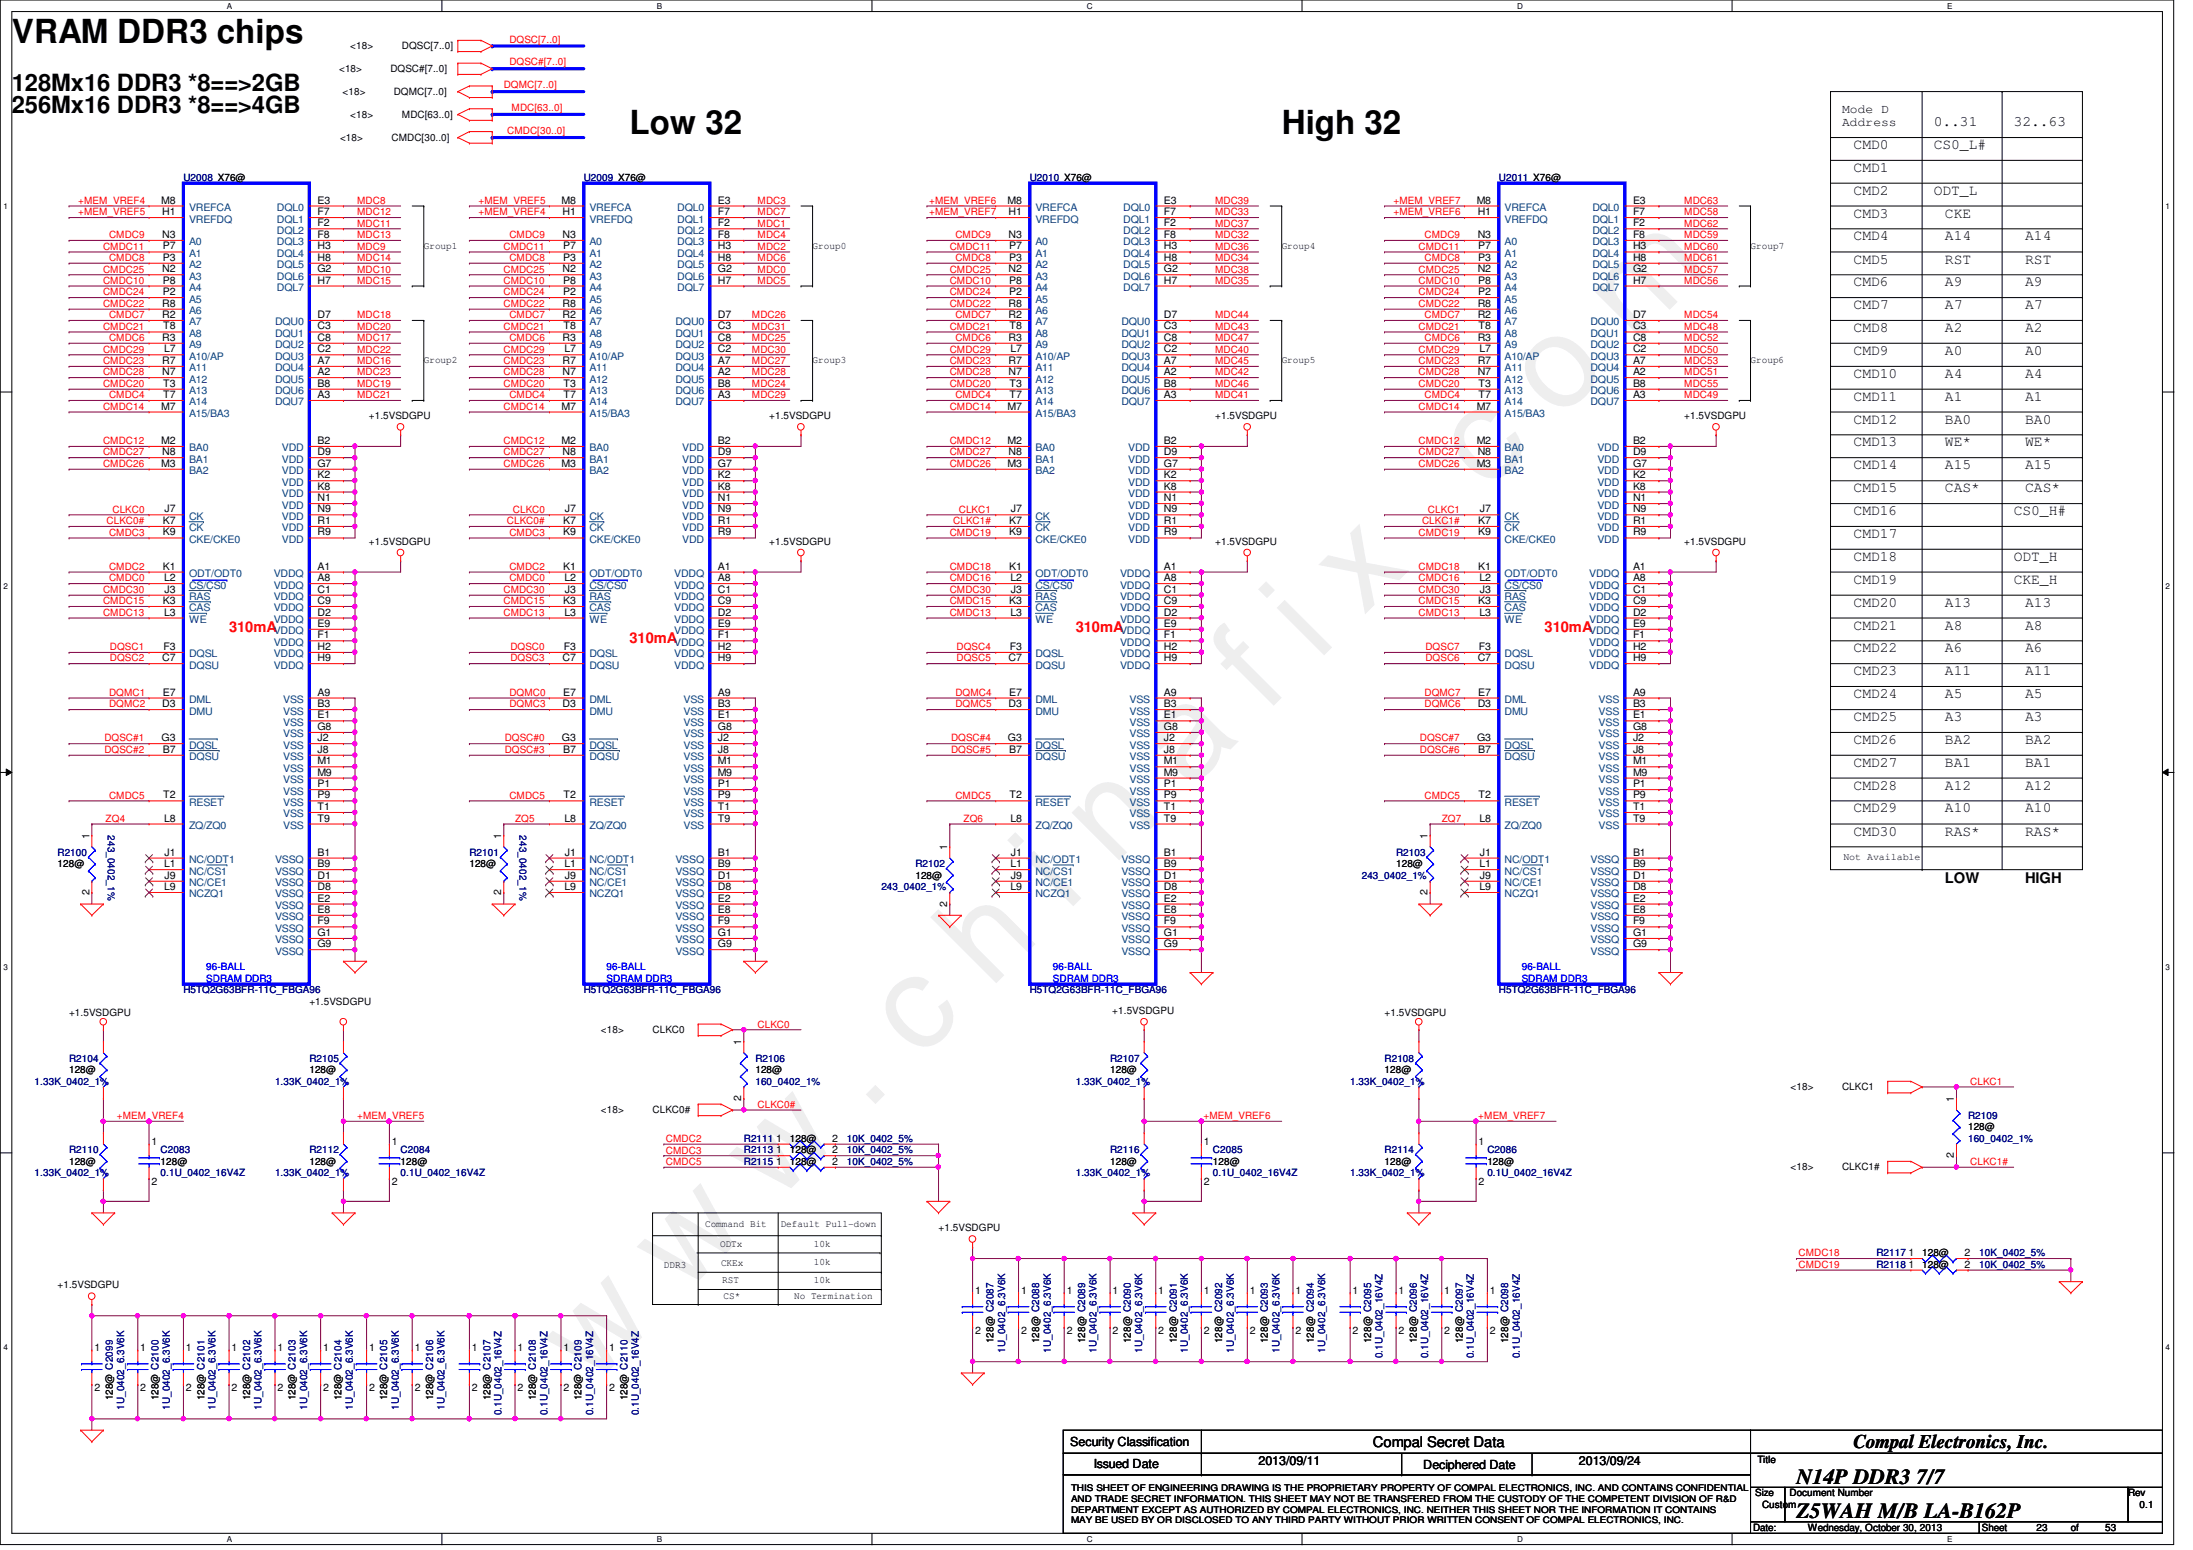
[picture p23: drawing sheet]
<svg xmlns="http://www.w3.org/2000/svg" width="297mm" height="210mm" viewBox="0 0 297 210" stroke-linecap="round" stroke-linejoin="round" font-family="sans-serif">
<defs><g id="words">
<text font-size="17.6" fill="#f0f" x="80.1" y="188" transform="rotate(-45 80.1 188)">w w w . c h i n a f i x . c o m</text>
<g font-size="4.5">
<text x="1.6" y="5.8">VRAM DDR3 chips</text>
<text x="85.3" y="18.2">Low 32</text>
<text x="173.6" y="18.2">High 32</text>
</g>
<g font-size="3.2">
<text x="1.6" y="15.4">256Mx16 DDR3 *8==&gt;4GB</text>
<text x="1.6" y="12.3">128Mx16 DDR3 *8==&gt;2GB</text>
</g>
<g font-size="2.9">
<text x="243.3" y="201">N14P DDR3 7/7</text>
<text x="243.3" y="205.6">Z5WAH M/B LA-B162P</text>
</g>
<text font-size="2.6" x="251.1" y="196">Compal Electronics, Inc.</text>
<g font-size="2">
<text x="261.9" y="17.1">0..31</text>
<text x="272.8" y="17.1">32..63</text>
<text x="251.1" y="20.2">CMD0</text>
<text x="251.1" y="23.3">CMD1</text>
<text x="261.9" y="20.2">CS0_L#</text>
<text x="251.1" y="26.4">CMD2</text>
<text x="251.1" y="29.5">CMD3</text>
<text x="261.9" y="26.4">ODT_L</text>
<text x="263.4" y="29.5">CKE</text>
<text x="251.1" y="32.6">CMD4</text>
<text x="251.1" y="35.7">CMD5</text>
<text x="263.4" y="32.6">A14</text>
<text x="263.4" y="35.7">RST</text>
<text x="274.3" y="32.6">A14</text>
<text x="274.3" y="35.7">RST</text>
<text x="251.1" y="38.8">CMD6</text>
<text x="251.1" y="41.9">CMD7</text>
<text x="263.4" y="41.9">A7</text>
<text x="263.4" y="38.8">A9</text>
<text x="274.3" y="41.9">A7</text>
<text x="274.3" y="38.8">A9</text>
<text x="251.1" y="45">CMD8</text>
<text x="263.4" y="45">A2</text>
<text x="274.3" y="45">A2</text>
<text x="251.1" y="48">CMD9</text>
<text x="251.1" y="51.2">CMD10</text>
<text x="263.4" y="48">A0</text>
<text x="263.4" y="51.2">A4</text>
<text x="274.3" y="51.2">A4</text>
<text x="274.3" y="48">A0</text>
<text x="251.1" y="54.3">CMD11</text>
<text x="251.1" y="57.4">CMD12</text>
<text x="263.4" y="57.4">BA0</text>
<text x="263.4" y="54.3">A1</text>
<text x="274.3" y="54.3">A1</text>
<text x="274.3" y="57.4">BA0</text>
<text x="251.1" y="60.5">CMD13</text>
<text x="251.1" y="63.5">CMD14</text>
<text x="263.4" y="63.5">A15</text>
<text x="263.4" y="60.5">WE*</text>
<text x="274.3" y="60.5">WE*</text>
<text x="274.3" y="63.5">A15</text>
<text x="251.1" y="66.7">CMD15</text>
<text x="251.1" y="69.8">CMD16</text>
<text x="263.4" y="66.7">CAS*</text>
<text x="272.8" y="69.8">CS0_H#</text>
<text x="274.3" y="66.7">CAS*</text>
<text x="251.1" y="72.9">CMD17</text>
<text x="251.1" y="75.9">CMD18</text>
<text x="272.8" y="75.9">ODT_H</text>
<text x="251.1" y="79">CMD19</text>
<text x="251.1" y="82.2">CMD20</text>
<text x="263.4" y="82.2">A13</text>
<text x="272.8" y="79">CKE_H</text>
<text x="274.3" y="82.2">A13</text>
<text x="251.1" y="88.3">CMD22</text>
<text x="251.1" y="85.3">CMD21</text>
<text x="263.4" y="85.3">A8</text>
<text x="263.4" y="88.3">A6</text>
<text x="274.3" y="85.3">A8</text>
<text x="274.3" y="88.3">A6</text>
<text x="251.1" y="91.4">CMD23</text>
<text x="251.1" y="94.5">CMD24</text>
<text x="263.4" y="94.5">A5</text>
<text x="263.4" y="91.4">A11</text>
<text x="274.3" y="91.4">A11</text>
<text x="274.3" y="94.5">A5</text>
<text x="251.1" y="97.7">CMD25</text>
<text x="251.1" y="100.8">CMD26</text>
<text x="263.4" y="97.7">A3</text>
<text x="263.4" y="100.8">BA2</text>
<text x="274.3" y="100.8">BA2</text>
<text x="274.3" y="97.7">A3</text>
<text x="251.1" y="103.8">CMD27</text>
<text x="251.1" y="106.9">CMD28</text>
<text x="263.4" y="103.8">BA1</text>
<text x="263.4" y="106.9">A12</text>
<text x="274.3" y="106.9">A12</text>
<text x="274.3" y="103.8">BA1</text>
<text x="251.1" y="113.2">CMD30</text>
<text x="251.1" y="110">CMD29</text>
<text x="263.4" y="113.2">RAS*</text>
<text x="263.4" y="110">A10</text>
<text x="274.3" y="110">A10</text>
<text x="274.3" y="113.2">RAS*</text>
<text x="263.4" y="119.6">LOW</text>
<text x="274.3" y="119.6">HIGH</text>
<text x="186" y="196">Compal Secret Data</text>
</g>
<g font-size="2" fill="#f00">
<text x="31" y="85.6">310mA</text>
<text x="85.3" y="87.1">310mA</text>
<text x="145.7" y="85.6">310mA</text>
<text x="209.2" y="85.6">310mA</text>
</g>
<g font-size="1.7">
<text x="249.5" y="15.3">Mode D</text>
<text x="249.5" y="17.1">Address</text>
<text x="144.9" y="195.8">Security Classification</text>
<text x="148.2" y="198.8">Issued Date</text>
<text x="170.5" y="198.3">2013/09/11</text>
<text x="192.8" y="198.9">Deciphered Date</text>
<text x="213.9" y="198.3">2013/09/24</text>
</g>
<g font-size="1.4" fill="#f00">
<text x="69" y="5.8">DQSC[7..0]</text>
<text x="68.2" y="11.9">DQMC[7..0]</text>
<text x="69" y="8.8">DQSC#[7..0]</text>
<text x="69.3" y="15">MDC[63..0]</text>
<text x="68.7" y="18.2">CMDC[30..0]</text>
<text x="10.6" y="27.6">+MEM_VREF4</text>
<text x="10.6" y="29.2">+MEM_VREF5</text>
<text x="48.4" y="29.2">MDC12</text>
<text x="48.4" y="27.6">MDC8</text>
<text x="64.8" y="29.2">+MEM_VREF4</text>
<text x="64.8" y="27.6">+MEM_VREF5</text>
<text x="102.6" y="27.6">MDC3</text>
<text x="102.6" y="29.2">MDC7</text>
<text x="125.9" y="27.6">+MEM_VREF6</text>
<text x="125.9" y="29.2">+MEM_VREF7</text>
<text x="164.6" y="29.2">MDC33</text>
<text x="164.6" y="27.6">MDC39</text>
<text x="188.8" y="29.2">+MEM_VREF6</text>
<text x="188.8" y="27.6">+MEM_VREF7</text>
<text x="228.1" y="29.2">MDC58</text>
<text x="228.1" y="27.6">MDC63</text>
<text x="14" y="33.8">CMDC11</text>
<text x="14.8" y="35.3">CMDC8</text>
<text x="14.8" y="32.3">CMDC9</text>
<text x="48.4" y="30.7">MDC11</text>
<text x="48.4" y="35.3">MDC14</text>
<text x="48.4" y="32.3">MDC13</text>
<text x="48.4" y="33.8">MDC9</text>
<text x="68.2" y="33.8">CMDC11</text>
<text x="69" y="35.3">CMDC8</text>
<text x="69" y="32.3">CMDC9</text>
<text x="102.6" y="33.8">MDC2</text>
<text x="102.6" y="35.3">MDC6</text>
<text x="102.6" y="30.7">MDC1</text>
<text x="102.6" y="32.3">MDC4</text>
<text x="128.6" y="33.8">CMDC11</text>
<text x="129.4" y="32.3">CMDC9</text>
<text x="129.4" y="35.3">CMDC8</text>
<text x="164.6" y="35.3">MDC34</text>
<text x="164.6" y="32.3">MDC32</text>
<text x="164.6" y="33.8">MDC36</text>
<text x="164.6" y="30.7">MDC37</text>
<text x="192.1" y="33.8">CMDC11</text>
<text x="193" y="32.3">CMDC9</text>
<text x="193" y="35.3">CMDC8</text>
<text x="228.1" y="30.7">MDC62</text>
<text x="228.1" y="33.8">MDC60</text>
<text x="228.1" y="32.3">MDC59</text>
<text x="228.1" y="35.3">MDC61</text>
<text x="14" y="41.6">CMDC22</text>
<text x="14" y="40">CMDC24</text>
<text x="14" y="36.9">CMDC25</text>
<text x="14" y="38.4">CMDC10</text>
<text x="48.4" y="38.4">MDC15</text>
<text x="48.4" y="36.9">MDC10</text>
<text x="68.2" y="41.6">CMDC22</text>
<text x="68.2" y="40">CMDC24</text>
<text x="68.2" y="36.9">CMDC25</text>
<text x="68.2" y="38.4">CMDC10</text>
<text x="102.6" y="38.4">MDC5</text>
<text x="102.6" y="36.9">MDC0</text>
<text x="128.6" y="41.6">CMDC22</text>
<text x="128.6" y="40">CMDC24</text>
<text x="128.6" y="36.9">CMDC25</text>
<text x="128.6" y="38.4">CMDC10</text>
<text x="164.6" y="38.4">MDC35</text>
<text x="164.6" y="36.9">MDC38</text>
<text x="192.1" y="41.6">CMDC22</text>
<text x="192.1" y="40">CMDC24</text>
<text x="192.1" y="36.9">CMDC25</text>
<text x="192.1" y="38.4">CMDC10</text>
<text x="228.1" y="36.9">MDC57</text>
<text x="228.1" y="38.4">MDC56</text>
<text x="14" y="44.7">CMDC21</text>
<text x="14" y="47.8">CMDC29</text>
<text x="14.8" y="43.1">CMDC7</text>
<text x="14.8" y="46.2">CMDC6</text>
<text x="48.4" y="43.1">MDC18</text>
<text x="48.4" y="44.7">MDC20</text>
<text x="48.4" y="47.8">MDC22</text>
<text x="48.4" y="46.2">MDC17</text>
<text x="68.2" y="44.7">CMDC21</text>
<text x="68.2" y="47.8">CMDC29</text>
<text x="69" y="43.1">CMDC7</text>
<text x="69" y="46.2">CMDC6</text>
<text x="101.9" y="44.7">MDC31</text>
<text x="101.9" y="46.2">MDC25</text>
<text x="101.9" y="47.8">MDC30</text>
<text x="101.9" y="43.1">MDC26</text>
<text x="128.6" y="47.8">CMDC29</text>
<text x="128.6" y="44.7">CMDC21</text>
<text x="129.4" y="46.2">CMDC6</text>
<text x="129.4" y="43.1">CMDC7</text>
<text x="164.6" y="43.1">MDC44</text>
<text x="164.6" y="46.2">MDC47</text>
<text x="164.6" y="44.7">MDC43</text>
<text x="164.6" y="47.8">MDC40</text>
<text x="192.1" y="47.8">CMDC29</text>
<text x="192.1" y="44.7">CMDC21</text>
<text x="193" y="46.2">CMDC6</text>
<text x="193" y="43.1">CMDC7</text>
<text x="228.1" y="43.1">MDC54</text>
<text x="228.1" y="47.8">MDC50</text>
<text x="228.1" y="46.2">MDC52</text>
<text x="228.1" y="44.7">MDC48</text>
<text x="14" y="50.8">CMDC28</text>
<text x="14" y="52.4">CMDC20</text>
<text x="14" y="49.3">CMDC23</text>
<text x="14.8" y="53.9">CMDC4</text>
<text x="48.4" y="53.9">MDC21</text>
<text x="48.4" y="50.8">MDC23</text>
<text x="48.4" y="52.4">MDC19</text>
<text x="48.4" y="49.3">MDC16</text>
<text x="68.2" y="50.8">CMDC28</text>
<text x="68.2" y="52.4">CMDC20</text>
<text x="68.2" y="49.3">CMDC23</text>
<text x="69" y="53.9">CMDC4</text>
<text x="101.9" y="53.9">MDC29</text>
<text x="101.9" y="50.8">MDC28</text>
<text x="101.9" y="52.4">MDC24</text>
<text x="101.9" y="49.3">MDC27</text>
<text x="128.6" y="49.3">CMDC23</text>
<text x="128.6" y="52.4">CMDC20</text>
<text x="128.6" y="50.8">CMDC28</text>
<text x="129.4" y="53.9">CMDC4</text>
<text x="164.6" y="49.3">MDC45</text>
<text x="164.6" y="52.4">MDC46</text>
<text x="164.6" y="53.9">MDC41</text>
<text x="164.6" y="50.8">MDC42</text>
<text x="192.1" y="49.3">CMDC23</text>
<text x="192.1" y="52.4">CMDC20</text>
<text x="192.1" y="50.8">CMDC28</text>
<text x="193" y="53.9">CMDC4</text>
<text x="228.1" y="53.9">MDC49</text>
<text x="228.1" y="52.4">MDC55</text>
<text x="228.1" y="50.8">MDC51</text>
<text x="228.1" y="49.3">MDC53</text>
<text x="14" y="55.5">CMDC14</text>
<text x="68.2" y="55.5">CMDC14</text>
<text x="128.6" y="55.5">CMDC14</text>
<text x="192.1" y="55.5">CMDC14</text>
<text x="14" y="61.7">CMDC27</text>
<text x="14" y="60.2">CMDC12</text>
<text x="14" y="63.2">CMDC26</text>
<text x="68.2" y="61.7">CMDC27</text>
<text x="68.2" y="60.2">CMDC12</text>
<text x="68.2" y="63.2">CMDC26</text>
<text x="128.6" y="61.7">CMDC27</text>
<text x="128.6" y="63.2">CMDC26</text>
<text x="128.6" y="60.2">CMDC12</text>
<text x="192.1" y="61.7">CMDC27</text>
<text x="192.1" y="63.2">CMDC26</text>
<text x="192.1" y="60.2">CMDC12</text>
<text x="14.4" y="71">CLKC0#</text>
<text x="15.2" y="69.4">CLKC0</text>
<text x="68.7" y="71">CLKC0#</text>
<text x="69.5" y="69.4">CLKC0</text>
<text x="129.1" y="71">CLKC1#</text>
<text x="129.9" y="69.4">CLKC1</text>
<text x="192.6" y="71">CLKC1#</text>
<text x="193.4" y="69.4">CLKC1</text>
<text x="14.8" y="72.6">CMDC3</text>
<text x="14.8" y="77.2">CMDC2</text>
<text x="69" y="72.6">CMDC3</text>
<text x="69" y="77.2">CMDC2</text>
<text x="128.6" y="77.2">CMDC18</text>
<text x="128.6" y="72.6">CMDC19</text>
<text x="192.1" y="77.2">CMDC18</text>
<text x="192.1" y="72.6">CMDC19</text>
<text x="14" y="83.4">CMDC13</text>
<text x="14" y="81.8">CMDC15</text>
<text x="14" y="80.3">CMDC30</text>
<text x="14.8" y="78.7">CMDC0</text>
<text x="68.2" y="83.4">CMDC13</text>
<text x="68.2" y="81.8">CMDC15</text>
<text x="68.2" y="80.3">CMDC30</text>
<text x="69" y="78.7">CMDC0</text>
<text x="128.6" y="80.3">CMDC30</text>
<text x="128.6" y="81.8">CMDC15</text>
<text x="128.6" y="78.7">CMDC16</text>
<text x="128.6" y="83.4">CMDC13</text>
<text x="192.1" y="80.3">CMDC30</text>
<text x="192.1" y="81.8">CMDC15</text>
<text x="192.1" y="78.7">CMDC16</text>
<text x="192.1" y="83.4">CMDC13</text>
<text x="14.9" y="89.6">DQSC2</text>
<text x="14.9" y="88.1">DQSC1</text>
<text x="69.1" y="89.6">DQSC3</text>
<text x="69.1" y="88.1">DQSC0</text>
<text x="129.6" y="88.1">DQSC4</text>
<text x="129.6" y="89.6">DQSC5</text>
<text x="193.1" y="88.1">DQSC7</text>
<text x="193.1" y="89.6">DQSC6</text>
<text x="14.8" y="95.8">DQMC2</text>
<text x="14.8" y="94.2">DQMC1</text>
<text x="69" y="95.8">DQMC3</text>
<text x="69" y="94.2">DQMC0</text>
<text x="129.4" y="95.8">DQMC5</text>
<text x="129.4" y="94.2">DQMC4</text>
<text x="193" y="95.8">DQMC6</text>
<text x="193" y="94.2">DQMC7</text>
<text x="14.1" y="102">DQSC#2</text>
<text x="14.1" y="100.4">DQSC#1</text>
<text x="68.4" y="102">DQSC#3</text>
<text x="68.4" y="100.4">DQSC#0</text>
<text x="128.8" y="102">DQSC#5</text>
<text x="128.8" y="100.4">DQSC#4</text>
<text x="192.3" y="100.4">DQSC#7</text>
<text x="192.3" y="102">DQSC#6</text>
<text x="14.3" y="111.3">ZQ4</text>
<text x="14.8" y="108.2">CMDC5</text>
<text x="69" y="108.2">CMDC5</text>
<text x="69.8" y="111.3">ZQ5</text>
<text x="129.4" y="108.2">CMDC5</text>
<text x="130.5" y="111.3">ZQ6</text>
<text x="193" y="108.2">CMDC5</text>
<text x="195.3" y="111.3">ZQ7</text>
<text x="102.6" y="139.1">CLKC0</text>
<text x="266.9" y="146.9">CLKC1</text>
<text x="15.8" y="151.6">+MEM_VREF4</text>
<text x="48.4" y="151.6">+MEM_VREF5</text>
<text x="90.2" y="154.6">CMDC2</text>
<text x="102.6" y="150">CLKC0#</text>
<text x="163" y="151.6">+MEM_VREF6</text>
<text x="200.2" y="151.6">+MEM_VREF7</text>
<text x="90.2" y="156.2">CMDC3</text>
<text x="90.2" y="157.8">CMDC5</text>
<text x="266.9" y="157.8">CLKC1#</text>
<text x="243.6" y="171.7">CMDC19</text>
<text x="243.6" y="170.1">CMDC18</text>
</g>
<g font-size="1.4">
<text x="45.9" y="9.8">&lt;18&gt;</text>
<text x="47.5" y="6.7">&lt;18&gt;</text>
<text x="52.9" y="9.8">DQSC#[7..0]</text>
<text x="54.4" y="6.7">DQSC[7..0]</text>
<text x="46.4" y="12.9">&lt;18&gt;</text>
<text x="47.5" y="16">&lt;18&gt;</text>
<text x="53.3" y="12.9">DQMC[7..0]</text>
<text x="54.4" y="16">MDC[63..0]</text>
<text x="46.1" y="19">&lt;18&gt;</text>
<text x="53" y="19">CMDC[30..0]</text>
<text x="21.8" y="27.6">M8</text>
<text x="22" y="29.1">H1</text>
<text x="43" y="27.6">E3</text>
<text x="43" y="29.1">F7</text>
<text x="76.1" y="27.6">M8</text>
<text x="76.2" y="29.1">H1</text>
<text x="97.2" y="27.6">E3</text>
<text x="97.2" y="29.1">F7</text>
<text x="136.5" y="27.6">M8</text>
<text x="136.6" y="29.1">H1</text>
<text x="157.6" y="27.6">E3</text>
<text x="157.6" y="29.1">F7</text>
<text x="200" y="27.6">M8</text>
<text x="200.1" y="29.1">H1</text>
<text x="221.2" y="27.6">E3</text>
<text x="221.2" y="29.1">F7</text>
<text x="22" y="32.2">N3</text>
<text x="22.1" y="35.3">P3</text>
<text x="22.1" y="33.8">P7</text>
<text x="43" y="30.6">F2</text>
<text x="43" y="32.2">F8</text>
<text x="43" y="33.8">H3</text>
<text x="43" y="35.3">H8</text>
<text x="57.4" y="33.7">Group1</text>
<text x="76.2" y="32.2">N3</text>
<text x="76.3" y="35.3">P3</text>
<text x="76.3" y="33.8">P7</text>
<text x="97.2" y="30.6">F2</text>
<text x="97.2" y="32.2">F8</text>
<text x="97.2" y="33.8">H3</text>
<text x="97.2" y="35.3">H8</text>
<text x="110.1" y="33.7">Group0</text>
<text x="136.6" y="32.2">N3</text>
<text x="136.7" y="35.3">P3</text>
<text x="136.7" y="33.8">P7</text>
<text x="157.6" y="30.6">F2</text>
<text x="157.6" y="32.2">F8</text>
<text x="157.6" y="33.8">H3</text>
<text x="157.6" y="35.3">H8</text>
<text x="173.6" y="33.7">Group4</text>
<text x="200.1" y="32.2">N3</text>
<text x="200.2" y="35.3">P3</text>
<text x="200.2" y="33.8">P7</text>
<text x="221.2" y="30.6">F2</text>
<text x="221.2" y="32.2">F8</text>
<text x="221.2" y="33.8">H3</text>
<text x="221.2" y="35.3">H8</text>
<text x="237.1" y="33.7">Group7</text>
<text x="22" y="36.9">N2</text>
<text x="22" y="41.5">R8</text>
<text x="22.1" y="38.4">P8</text>
<text x="22.1" y="40">P2</text>
<text x="43" y="36.9">G2</text>
<text x="43" y="38.4">H7</text>
<text x="76.2" y="36.9">N2</text>
<text x="76.2" y="41.5">R8</text>
<text x="76.3" y="38.4">P8</text>
<text x="76.3" y="40">P2</text>
<text x="97.2" y="36.9">G2</text>
<text x="97.2" y="38.4">H7</text>
<text x="136.6" y="36.9">N2</text>
<text x="136.6" y="41.5">R8</text>
<text x="136.7" y="38.4">P8</text>
<text x="136.7" y="40">P2</text>
<text x="157.6" y="36.9">G2</text>
<text x="157.6" y="38.4">H7</text>
<text x="200.1" y="36.9">N2</text>
<text x="200.1" y="41.5">R8</text>
<text x="200.2" y="38.4">P8</text>
<text x="200.2" y="40">P2</text>
<text x="221.2" y="36.9">G2</text>
<text x="221.2" y="38.4">H7</text>
<text x="22" y="43.1">R2</text>
<text x="22" y="46.1">R3</text>
<text x="22.1" y="44.6">T8</text>
<text x="22.2" y="47.7">L7</text>
<text x="43" y="44.6">C3</text>
<text x="43" y="46.1">C8</text>
<text x="43" y="47.7">C2</text>
<text x="43" y="43.1">D7</text>
<text x="76.2" y="43.1">R2</text>
<text x="76.2" y="46.1">R3</text>
<text x="76.3" y="44.6">T8</text>
<text x="76.5" y="47.7">L7</text>
<text x="97.2" y="44.6">C3</text>
<text x="97.2" y="46.1">C8</text>
<text x="97.2" y="47.7">C2</text>
<text x="97.2" y="43.1">D7</text>
<text x="136.6" y="43.1">R2</text>
<text x="136.6" y="46.1">R3</text>
<text x="136.7" y="44.6">T8</text>
<text x="136.9" y="47.7">L7</text>
<text x="157.6" y="44.6">C3</text>
<text x="157.6" y="46.1">C8</text>
<text x="157.6" y="47.7">C2</text>
<text x="157.6" y="43.1">D7</text>
<text x="200.1" y="43.1">R2</text>
<text x="200.1" y="46.1">R3</text>
<text x="200.3" y="44.6">T8</text>
<text x="200.4" y="47.7">L7</text>
<text x="221.2" y="44.6">C3</text>
<text x="221.2" y="46.1">C8</text>
<text x="221.2" y="47.7">C2</text>
<text x="221.2" y="43.1">D7</text>
<text x="22" y="49.3">R7</text>
<text x="22" y="50.8">N7</text>
<text x="22.1" y="52.4">T3</text>
<text x="22.1" y="53.9">T7</text>
<text x="43" y="49.3">A7</text>
<text x="43" y="50.8">A2</text>
<text x="43" y="52.4">B8</text>
<text x="43" y="53.9">A3</text>
<text x="57.4" y="49.2">Group2</text>
<text x="76.2" y="49.3">R7</text>
<text x="76.2" y="50.8">N7</text>
<text x="76.3" y="52.4">T3</text>
<text x="76.3" y="53.9">T7</text>
<text x="97.2" y="49.3">A7</text>
<text x="97.2" y="50.8">A2</text>
<text x="97.2" y="52.4">B8</text>
<text x="97.2" y="53.9">A3</text>
<text x="110.1" y="49.2">Group3</text>
<text x="136.6" y="49.3">R7</text>
<text x="136.6" y="50.8">N7</text>
<text x="136.7" y="52.4">T3</text>
<text x="136.7" y="53.9">T7</text>
<text x="157.6" y="49.3">A7</text>
<text x="157.6" y="50.8">A2</text>
<text x="157.6" y="52.4">B8</text>
<text x="157.6" y="53.9">A3</text>
<text x="173.6" y="49.2">Group5</text>
<text x="200.1" y="49.3">R7</text>
<text x="200.1" y="50.8">N7</text>
<text x="200.3" y="52.4">T3</text>
<text x="200.3" y="53.9">T7</text>
<text x="221.2" y="49.3">A7</text>
<text x="221.2" y="50.8">A2</text>
<text x="221.2" y="52.4">B8</text>
<text x="221.2" y="53.9">A3</text>
<text x="237.1" y="49.2">Group6</text>
<text x="21.8" y="55.5">M7</text>
<text x="49.9" y="56.7">+1.5VSDGPU</text>
<text x="76.1" y="55.5">M7</text>
<text x="104.2" y="56.7">+1.5VSDGPU</text>
<text x="136.5" y="55.5">M7</text>
<text x="164.6" y="56.7">+1.5VSDGPU</text>
<text x="200" y="55.5">M7</text>
<text x="228.1" y="56.7">+1.5VSDGPU</text>
<text x="21.8" y="60.1">M2</text>
<text x="21.8" y="63.2">M3</text>
<text x="22" y="61.6">N8</text>
<text x="43" y="60.1">B2</text>
<text x="43" y="61.6">D9</text>
<text x="43" y="63.2">G7</text>
<text x="43" y="64.8">K2</text>
<text x="76.1" y="60.1">M2</text>
<text x="76.1" y="63.2">M3</text>
<text x="76.2" y="61.6">N8</text>
<text x="97.2" y="60.1">B2</text>
<text x="97.2" y="61.6">D9</text>
<text x="97.2" y="63.2">G7</text>
<text x="97.2" y="64.8">K2</text>
<text x="136.5" y="60.1">M2</text>
<text x="136.5" y="63.2">M3</text>
<text x="136.6" y="61.6">N8</text>
<text x="157.6" y="60.1">B2</text>
<text x="157.6" y="61.6">D9</text>
<text x="157.6" y="63.2">G7</text>
<text x="157.6" y="64.8">K2</text>
<text x="200" y="60.1">M2</text>
<text x="200" y="63.2">M3</text>
<text x="200.1" y="61.6">N8</text>
<text x="221.2" y="60.1">B2</text>
<text x="221.2" y="61.6">D9</text>
<text x="221.2" y="63.2">G7</text>
<text x="221.2" y="64.8">K2</text>
<text x="22.1" y="71">K7</text>
<text x="22.3" y="69.4">J7</text>
<text x="43" y="66.3">K8</text>
<text x="43" y="67.9">N1</text>
<text x="43" y="69.4">N9</text>
<text x="43" y="71">R1</text>
<text x="76.3" y="71">K7</text>
<text x="76.5" y="69.4">J7</text>
<text x="97.2" y="66.3">K8</text>
<text x="97.2" y="67.9">N1</text>
<text x="97.2" y="69.4">N9</text>
<text x="97.2" y="71">R1</text>
<text x="136.7" y="71">K7</text>
<text x="136.9" y="69.4">J7</text>
<text x="157.6" y="66.3">K8</text>
<text x="157.6" y="67.9">N1</text>
<text x="157.6" y="69.4">N9</text>
<text x="157.6" y="71">R1</text>
<text x="200.2" y="71">K7</text>
<text x="200.4" y="69.4">J7</text>
<text x="221.2" y="66.3">K8</text>
<text x="221.2" y="67.9">N1</text>
<text x="221.2" y="69.4">N9</text>
<text x="221.2" y="71">R1</text>
<text x="22.1" y="72.5">K9</text>
<text x="22.1" y="77.1">K1</text>
<text x="43" y="77.1">A1</text>
<text x="43" y="72.5">R9</text>
<text x="49.9" y="73.7">+1.5VSDGPU</text>
<text x="76.3" y="72.5">K9</text>
<text x="76.3" y="77.1">K1</text>
<text x="97.2" y="77.1">A1</text>
<text x="97.2" y="72.5">R9</text>
<text x="104.2" y="73.7">+1.5VSDGPU</text>
<text x="136.7" y="72.5">K9</text>
<text x="136.7" y="77.1">K1</text>
<text x="157.6" y="77.1">A1</text>
<text x="157.6" y="72.5">R9</text>
<text x="164.6" y="73.7">+1.5VSDGPU</text>
<text x="200.2" y="72.5">K9</text>
<text x="200.2" y="77.1">K1</text>
<text x="221.2" y="77.1">A1</text>
<text x="221.2" y="72.5">R9</text>
<text x="228.1" y="73.7">+1.5VSDGPU</text>
<text x="22.1" y="81.8">K3</text>
<text x="22.2" y="83.4">L3</text>
<text x="22.2" y="78.7">L2</text>
<text x="22.3" y="80.3">J3</text>
<text x="43" y="78.7">A8</text>
<text x="43" y="80.3">C1</text>
<text x="43" y="81.8">C9</text>
<text x="43" y="83.4">D2</text>
<text x="76.3" y="81.8">K3</text>
<text x="76.5" y="83.4">L3</text>
<text x="76.5" y="78.7">L2</text>
<text x="76.5" y="80.3">J3</text>
<text x="97.2" y="78.7">A8</text>
<text x="97.2" y="80.3">C1</text>
<text x="97.2" y="81.8">C9</text>
<text x="97.2" y="83.4">D2</text>
<text x="136.7" y="81.8">K3</text>
<text x="136.9" y="83.4">L3</text>
<text x="136.9" y="78.7">L2</text>
<text x="136.9" y="80.3">J3</text>
<text x="157.6" y="78.7">A8</text>
<text x="157.6" y="80.3">C1</text>
<text x="157.6" y="81.8">C9</text>
<text x="157.6" y="83.4">D2</text>
<text x="200.2" y="81.8">K3</text>
<text x="200.4" y="83.4">L3</text>
<text x="200.4" y="78.7">L2</text>
<text x="200.4" y="80.3">J3</text>
<text x="221.2" y="78.7">A8</text>
<text x="221.2" y="80.3">C1</text>
<text x="221.2" y="81.8">C9</text>
<text x="221.2" y="83.4">D2</text>
<text x="22" y="89.5">C7</text>
<text x="22.1" y="88">F3</text>
<text x="43" y="84.9">E9</text>
<text x="43" y="86.4">F1</text>
<text x="43" y="88">H2</text>
<text x="43" y="89.5">H9</text>
<text x="76.2" y="89.5">C7</text>
<text x="76.4" y="88">F3</text>
<text x="97.2" y="84.9">E9</text>
<text x="97.2" y="86.4">F1</text>
<text x="97.2" y="88">H2</text>
<text x="97.2" y="89.5">H9</text>
<text x="136.6" y="89.5">C7</text>
<text x="136.8" y="88">F3</text>
<text x="157.6" y="84.9">E9</text>
<text x="157.6" y="86.4">F1</text>
<text x="157.6" y="88">H2</text>
<text x="157.6" y="89.5">H9</text>
<text x="200.1" y="89.5">C7</text>
<text x="200.3" y="88">F3</text>
<text x="221.2" y="84.9">E9</text>
<text x="221.2" y="86.4">F1</text>
<text x="221.2" y="88">H2</text>
<text x="221.2" y="89.5">H9</text>
<text x="22" y="95.8">D3</text>
<text x="22.1" y="94.2">E7</text>
<text x="43" y="94.2">A9</text>
<text x="43" y="95.8">B3</text>
<text x="76.2" y="95.8">D3</text>
<text x="76.3" y="94.2">E7</text>
<text x="97.2" y="94.2">A9</text>
<text x="97.2" y="95.8">B3</text>
<text x="136.6" y="95.8">D3</text>
<text x="136.7" y="94.2">E7</text>
<text x="157.6" y="94.2">A9</text>
<text x="157.6" y="95.8">B3</text>
<text x="200.1" y="95.8">D3</text>
<text x="200.2" y="94.2">E7</text>
<text x="221.2" y="94.2">A9</text>
<text x="221.2" y="95.8">B3</text>
<text x="21.9" y="100.4">G3</text>
<text x="22.1" y="101.9">B7</text>
<text x="43" y="97.3">E1</text>
<text x="43" y="98.8">G8</text>
<text x="43" y="100.4">J2</text>
<text x="43" y="101.9">J8</text>
<text x="76.1" y="100.4">G3</text>
<text x="76.3" y="101.9">B7</text>
<text x="97.2" y="97.3">E1</text>
<text x="97.2" y="98.8">G8</text>
<text x="97.2" y="100.4">J2</text>
<text x="97.2" y="101.9">J8</text>
<text x="136.5" y="100.4">G3</text>
<text x="136.7" y="101.9">B7</text>
<text x="157.6" y="97.3">E1</text>
<text x="157.6" y="98.8">G8</text>
<text x="157.6" y="100.4">J2</text>
<text x="157.6" y="101.9">J8</text>
<text x="200.1" y="100.4">G3</text>
<text x="200.2" y="101.9">B7</text>
<text x="221.2" y="97.3">E1</text>
<text x="221.2" y="98.8">G8</text>
<text x="221.2" y="100.4">J2</text>
<text x="221.2" y="101.9">J8</text>
<text x="43" y="103.5">M1</text>
<text x="43" y="105">M9</text>
<text x="43" y="106.6">P1</text>
<text x="97.2" y="103.5">M1</text>
<text x="97.2" y="105">M9</text>
<text x="97.2" y="106.6">P1</text>
<text x="157.6" y="103.5">M1</text>
<text x="157.6" y="105">M9</text>
<text x="157.6" y="106.6">P1</text>
<text x="221.2" y="103.5">M1</text>
<text x="221.2" y="105">M9</text>
<text x="221.2" y="106.6">P1</text>
<text x="12.1" y="113.6" transform="rotate(-90 12.1 113.6)">1</text>
<text x="22.1" y="108.1">T2</text>
<text x="22.2" y="111.3">L8</text>
<text x="43" y="108.1">P9</text>
<text x="43" y="109.7">T1</text>
<text x="43" y="111.3">T9</text>
<text x="67.9" y="113.6" transform="rotate(-90 67.9 113.6)">1</text>
<text x="76.3" y="108.1">T2</text>
<text x="76.5" y="111.3">L8</text>
<text x="97.2" y="108.1">P9</text>
<text x="97.2" y="109.7">T1</text>
<text x="97.2" y="111.3">T9</text>
<text x="136.7" y="108.1">T2</text>
<text x="136.9" y="111.3">L8</text>
<text x="157.6" y="108.1">P9</text>
<text x="157.6" y="109.7">T1</text>
<text x="157.6" y="111.3">T9</text>
<text x="193.4" y="113.6" transform="rotate(-90 193.4 113.6)">1</text>
<text x="200.3" y="108.1">T2</text>
<text x="200.4" y="111.3">L8</text>
<text x="221.2" y="108.1">P9</text>
<text x="221.2" y="109.7">T1</text>
<text x="221.2" y="111.3">T9</text>
<text x="7.8" y="117.4">128@</text>
<text x="22.2" y="117.4">L1</text>
<text x="22.3" y="115.9">J1</text>
<text x="22.3" y="119">J9</text>
<text x="43" y="119">D1</text>
<text x="43" y="115.9">B1</text>
<text x="43" y="117.4">B9</text>
<text x="63.6" y="117.4">128@</text>
<text x="76.5" y="117.4">L1</text>
<text x="76.5" y="115.9">J1</text>
<text x="76.5" y="119">J9</text>
<text x="97.2" y="119">D1</text>
<text x="97.2" y="115.9">B1</text>
<text x="97.2" y="117.4">B9</text>
<text x="124" y="119">128@</text>
<text x="128.3" y="115.1" transform="rotate(-90 128.3 115.1)">1</text>
<text x="136.9" y="117.4">L1</text>
<text x="136.9" y="115.9">J1</text>
<text x="136.9" y="119">J9</text>
<text x="157.6" y="119">D1</text>
<text x="157.6" y="115.9">B1</text>
<text x="157.6" y="117.4">B9</text>
<text x="189.1" y="117.4">128@</text>
<text x="200.4" y="117.4">L1</text>
<text x="200.4" y="115.9">J1</text>
<text x="200.4" y="119">J9</text>
<text x="221.2" y="119">D1</text>
<text x="221.2" y="115.9">B1</text>
<text x="221.2" y="117.4">B9</text>
<text x="249.7" y="116.4">Not Available</text>
<text x="12.1" y="121.2" transform="rotate(-90 12.1 121.2)">2</text>
<text x="22.2" y="120.5">L9</text>
<text x="43" y="120.5">D8</text>
<text x="43" y="122.1">E2</text>
<text x="43" y="123.6">E8</text>
<text x="43" y="125.2">F9</text>
<text x="67.9" y="121.2" transform="rotate(-90 67.9 121.2)">2</text>
<text x="76.5" y="120.5">L9</text>
<text x="97.2" y="120.5">D8</text>
<text x="97.2" y="122.1">E2</text>
<text x="97.2" y="123.6">E8</text>
<text x="97.2" y="125.2">F9</text>
<text x="128.3" y="122.8" transform="rotate(-90 128.3 122.8)">2</text>
<text x="136.9" y="120.5">L9</text>
<text x="157.6" y="120.5">D8</text>
<text x="157.6" y="122.1">E2</text>
<text x="157.6" y="123.6">E8</text>
<text x="157.6" y="125.2">F9</text>
<text x="193.4" y="121.2" transform="rotate(-90 193.4 121.2)">2</text>
<text x="200.4" y="120.5">L9</text>
<text x="221.2" y="120.5">D8</text>
<text x="221.2" y="122.1">E2</text>
<text x="221.2" y="123.6">E8</text>
<text x="221.2" y="125.2">F9</text>
<text x="43" y="126.7">G1</text>
<text x="43" y="128.3">G9</text>
<text x="97.2" y="126.7">G1</text>
<text x="97.2" y="128.3">G9</text>
<text x="157.6" y="126.7">G1</text>
<text x="157.6" y="128.3">G9</text>
<text x="221.2" y="126.7">G1</text>
<text x="221.2" y="128.3">G9</text>
<text x="9.4" y="137.6">+1.5VSDGPU</text>
<text x="41.9" y="136.1">+1.5VSDGPU</text>
<text x="150.7" y="137.3">+1.5VSDGPU</text>
<text x="187.5" y="137.6">+1.5VSDGPU</text>
<text x="81.4" y="139.9">&lt;18&gt;</text>
<text x="88.4" y="139.9">CLKC0</text>
<text x="100.4" y="141.5" transform="rotate(-90 100.4 141.5)">1</text>
<text x="9.4" y="145.3">128@</text>
<text x="41.9" y="145.3">128@</text>
<text x="100.4" y="149.1" transform="rotate(-90 100.4 149.1)">2</text>
<text x="102.3" y="145.3">128@</text>
<text x="150.4" y="145.3">128@</text>
<text x="187.5" y="145.3">128@</text>
<text x="242.5" y="147.7">&lt;18&gt;</text>
<text x="249.5" y="147.7">CLKC1</text>
<text x="264.7" y="149.2" transform="rotate(-90 264.7 149.2)">1</text>
<text x="20.5" y="155.1">1</text>
<text x="53.1" y="155.1">1</text>
<text x="81.4" y="150.7">&lt;18&gt;</text>
<text x="88.4" y="150.7">CLKC0#</text>
<text x="105.1" y="154.6">1</text>
<text x="107" y="154.6">128@</text>
<text x="112.7" y="154.6">2</text>
<text x="163.1" y="155.1">1</text>
<text x="200.3" y="155.1">1</text>
<text x="266.6" y="153.1">128@</text>
<text x="9.4" y="157.7">128@</text>
<text x="20.5" y="160.5">2</text>
<text x="21.8" y="157.7">128@</text>
<text x="41.9" y="157.7">128@</text>
<text x="53.1" y="160.5">2</text>
<text x="54.3" y="157.7">128@</text>
<text x="105.1" y="157.7">1</text>
<text x="105.1" y="156.2">1</text>
<text x="107" y="157.7">128@</text>
<text x="107" y="156.2">128@</text>
<text x="112.7" y="157.7">2</text>
<text x="112.7" y="156.2">2</text>
<text x="150.4" y="157.7">128@</text>
<text x="163.1" y="160.5">2</text>
<text x="164.3" y="157.7">128@</text>
<text x="187.5" y="157.7">128@</text>
<text x="200.3" y="160.5">2</text>
<text x="201.5" y="157.7">128@</text>
<text x="242.5" y="158.5">&lt;18&gt;</text>
<text x="249.5" y="158.5">CLKC1#</text>
<text x="264.7" y="156.8" transform="rotate(-90 264.7 156.8)">2</text>
<text x="95.5" y="166.2">Command Bit</text>
<text x="105.7" y="166.2">Default Pull-down</text>
<text x="127.1" y="166.7">+1.5VSDGPU</text>
<text x="89.9" y="171.7">DDR3</text>
<text x="97.5" y="168.8">ODTx</text>
<text x="97.7" y="171.4">CKEx</text>
<text x="97.8" y="173.8">RST</text>
<text x="110.2" y="173.8">10k</text>
<text x="110.2" y="171.3">10k</text>
<text x="110.2" y="168.8">10k</text>
<text x="258.5" y="171.7">1</text>
<text x="258.5" y="170.1">1</text>
<text x="260.3" y="171.7">128@</text>
<text x="260.3" y="170.1">128@</text>
<text x="266.1" y="171.7">2</text>
<text x="266.1" y="170.1">2</text>
<text x="7.8" y="174.5">+1.5VSDGPU</text>
<text x="98" y="175.9">CS*</text>
<text x="107.6" y="175.9">No Termination</text>
<text x="132.1" y="175.3">1</text>
<text x="138.3" y="175.3">1</text>
<text x="144.5" y="175.3">1</text>
<text x="150.7" y="175.3">1</text>
<text x="156.9" y="175.3">1</text>
<text x="163.1" y="175.3">1</text>
<text x="169.3" y="175.3">1</text>
<text x="175.5" y="175.3">1</text>
<text x="183.2" y="175.3">1</text>
<text x="189.4" y="175.3">1</text>
<text x="195.6" y="175.3">1</text>
<text x="201.8" y="175.3">1</text>
<text x="12.8" y="183">1</text>
<text x="19" y="183">1</text>
<text x="25.2" y="183">1</text>
<text x="31.4" y="183">1</text>
<text x="37.6" y="183">1</text>
<text x="43.8" y="183">1</text>
<text x="50" y="183">1</text>
<text x="56.2" y="183">1</text>
<text x="63.9" y="183">1</text>
<text x="70.1" y="183">1</text>
<text x="76.3" y="183">1</text>
<text x="82.5" y="183">1</text>
<text x="132.1" y="180.6">2</text>
<text x="134.6" y="181.9" transform="rotate(-90 134.6 181.9)">128@ C2087</text>
<text x="138.3" y="180.6">2</text>
<text x="140.8" y="181.9" transform="rotate(-90 140.8 181.9)">128@ C2088</text>
<text x="144.5" y="180.6">2</text>
<text x="147" y="181.9" transform="rotate(-90 147 181.9)">128@ C2089</text>
<text x="150.7" y="180.6">2</text>
<text x="153.2" y="181.9" transform="rotate(-90 153.2 181.9)">128@ C2090</text>
<text x="156.9" y="180.6">2</text>
<text x="159.4" y="181.9" transform="rotate(-90 159.4 181.9)">128@ C2091</text>
<text x="163.1" y="180.6">2</text>
<text x="165.6" y="181.9" transform="rotate(-90 165.6 181.9)">128@ C2092</text>
<text x="169.3" y="180.6">2</text>
<text x="171.7" y="181.9" transform="rotate(-90 171.7 181.9)">128@ C2093</text>
<text x="175.5" y="180.6">2</text>
<text x="178" y="181.9" transform="rotate(-90 178 181.9)">128@ C2094</text>
<text x="183.2" y="180.6">2</text>
<text x="185.7" y="181.9" transform="rotate(-90 185.7 181.9)">128@ C2095</text>
<text x="189.4" y="180.6">2</text>
<text x="191.9" y="181.9" transform="rotate(-90 191.9 181.9)">128@ C2096</text>
<text x="195.6" y="180.6">2</text>
<text x="198.1" y="181.9" transform="rotate(-90 198.1 181.9)">128@ C2097</text>
<text x="201.8" y="180.6">2</text>
<text x="204.3" y="181.9" transform="rotate(-90 204.3 181.9)">128@ C2098</text>
<text x="12.8" y="188.3">2</text>
<text x="15.3" y="189.7" transform="rotate(-90 15.3 189.7)">128@ C2099</text>
<text x="19" y="188.3">2</text>
<text x="21.5" y="189.7" transform="rotate(-90 21.5 189.7)">128@ C2100</text>
<text x="25.2" y="188.3">2</text>
<text x="27.7" y="189.7" transform="rotate(-90 27.7 189.7)">128@ C2101</text>
<text x="31.4" y="188.3">2</text>
<text x="33.9" y="189.7" transform="rotate(-90 33.9 189.7)">128@ C2102</text>
<text x="37.6" y="188.3">2</text>
<text x="40" y="189.7" transform="rotate(-90 40 189.7)">128@ C2103</text>
<text x="43.8" y="188.3">2</text>
<text x="46.3" y="189.7" transform="rotate(-90 46.3 189.7)">128@ C2104</text>
<text x="50" y="188.3">2</text>
<text x="52.4" y="189.7" transform="rotate(-90 52.4 189.7)">128@ C2105</text>
<text x="56.2" y="188.3">2</text>
<text x="58.7" y="189.7" transform="rotate(-90 58.7 189.7)">128@ C2106</text>
<text x="63.9" y="188.3">2</text>
<text x="66.4" y="189.7" transform="rotate(-90 66.4 189.7)">128@ C2107</text>
<text x="70.1" y="188.3">2</text>
<text x="72.6" y="189.7" transform="rotate(-90 72.6 189.7)">128@ C2108</text>
<text x="76.3" y="188.3">2</text>
<text x="78.8" y="189.7" transform="rotate(-90 78.8 189.7)">128@ C2109</text>
<text x="82.5" y="188.3">2</text>
<text x="85" y="189.7" transform="rotate(-90 85 189.7)">128@ C2110</text>
<text x="237.7" y="202.6">Size</text>
<text x="238" y="198.2">Title</text>
<text x="242.4" y="202.6">Document Number</text>
<text x="288.2" y="202.6">Rev</text>
<text x="237.4" y="207.3">Date:</text>
<text x="238.7" y="204.2">Custom</text>
<text x="244.9" y="207.3">Wednesday, October 30, 2013</text>
<text x="268.4" y="207.3">Sheet</text>
<text x="275.8" y="207.3">23</text>
<text x="280.5" y="207.3">of</text>
<text x="285.2" y="207.3">53</text>
<text x="289.8" y="204.2">0.1</text>
</g>
<g font-size="1.4" fill="#000080">
<text x="24.8" y="24.5">U2008 X76@</text>
<text x="79.1" y="24.5">U2009 X76@</text>
<text x="139.5" y="24.5">U2010 X76@</text>
<text x="203" y="24.5">U2011 X76@</text>
<text x="14.6" y="113.1" transform="rotate(90 14.6 113.1)">243_0402_1%</text>
<text x="70.4" y="113.1" transform="rotate(90 70.4 113.1)">243_0402_1%</text>
<text x="7.8" y="115.9">R2100</text>
<text x="63.6" y="115.9">R2101</text>
<text x="124" y="117.4">R2102</text>
<text x="184.4" y="119">243_0402_1%</text>
<text x="189.1" y="115.9">R2103</text>
<text x="119.4" y="120.6">243_0402_1%</text>
<text x="24.8" y="134.5">H5TQ2G63BFR-11C_FBGA96</text>
<text x="79.1" y="134.5">H5TQ2G63BFR-11C_FBGA96</text>
<text x="139.5" y="134.5">H5TQ2G63BFR-11C_FBGA96</text>
<text x="203" y="134.5">H5TQ2G63BFR-11C_FBGA96</text>
<text x="9.4" y="143.8">R2104</text>
<text x="41.9" y="143.8">R2105</text>
<text x="102.3" y="143.8">R2106</text>
<text x="150.4" y="143.8">R2107</text>
<text x="187.5" y="143.8">R2108</text>
<text x="4.7" y="146.9">1.33K_0402_1%</text>
<text x="37.2" y="146.9">1.33K_0402_1%</text>
<text x="102.3" y="146.9">160_0402_1%</text>
<text x="145.7" y="146.9">1.33K_0402_1%</text>
<text x="182.9" y="146.9">1.33K_0402_1%</text>
<text x="100.7" y="154.6">R2111</text>
<text x="114.7" y="154.6">10K_0402_5%</text>
<text x="266.6" y="151.6">R2109</text>
<text x="266.6" y="154.6">160_0402_1%</text>
<text x="4.7" y="159.3">1.33K_0402_1%</text>
<text x="9.4" y="156.2">R2110</text>
<text x="21.8" y="156.2">C2083</text>
<text x="21.8" y="159.3">0.1U_0402_16V4Z</text>
<text x="37.2" y="159.3">1.33K_0402_1%</text>
<text x="41.9" y="156.2">R2112</text>
<text x="54.3" y="156.2">C2084</text>
<text x="54.3" y="159.3">0.1U_0402_16V4Z</text>
<text x="100.7" y="157.7">R2115</text>
<text x="100.7" y="156.2">R2113</text>
<text x="114.7" y="157.7">10K_0402_5%</text>
<text x="114.7" y="156.2">10K_0402_5%</text>
<text x="145.7" y="159.3">1.33K_0402_1%</text>
<text x="150.4" y="156.2">R2116</text>
<text x="164.3" y="156.2">C2085</text>
<text x="164.3" y="159.3">0.1U_0402_16V4Z</text>
<text x="182.9" y="159.3">1.33K_0402_1%</text>
<text x="187.5" y="156.2">R2114</text>
<text x="201.5" y="156.2">C2086</text>
<text x="201.5" y="159.3">0.1U_0402_16V4Z</text>
<text x="254.2" y="171.7">R2118</text>
<text x="254.2" y="170.1">R2117</text>
<text x="268.1" y="171.7">10K_0402_5%</text>
<text x="268.1" y="170.1">10K_0402_5%</text>
<text x="136.1" y="183.2" transform="rotate(-90 136.1 183.2)">1U_0402_6.3V6K</text>
<text x="142.3" y="183.2" transform="rotate(-90 142.3 183.2)">1U_0402_6.3V6K</text>
<text x="148.5" y="183.2" transform="rotate(-90 148.5 183.2)">1U_0402_6.3V6K</text>
<text x="154.7" y="183.2" transform="rotate(-90 154.7 183.2)">1U_0402_6.3V6K</text>
<text x="160.9" y="183.2" transform="rotate(-90 160.9 183.2)">1U_0402_6.3V6K</text>
<text x="167.1" y="183.2" transform="rotate(-90 167.1 183.2)">1U_0402_6.3V6K</text>
<text x="173.3" y="183.2" transform="rotate(-90 173.3 183.2)">1U_0402_6.3V6K</text>
<text x="179.5" y="183.2" transform="rotate(-90 179.5 183.2)">1U_0402_6.3V6K</text>
<text x="187.2" y="183.9" transform="rotate(-90 187.2 183.9)">0.1U_0402_16V4Z</text>
<text x="193.5" y="183.9" transform="rotate(-90 193.5 183.9)">0.1U_0402_16V4Z</text>
<text x="199.6" y="183.9" transform="rotate(-90 199.6 183.9)">0.1U_0402_16V4Z</text>
<text x="205.9" y="183.9" transform="rotate(-90 205.9 183.9)">0.1U_0402_16V4Z</text>
<text x="16.8" y="190.9" transform="rotate(-90 16.8 190.9)">1U_0402_6.3V6K</text>
<text x="23" y="190.9" transform="rotate(-90 23 190.9)">1U_0402_6.3V6K</text>
<text x="29.2" y="190.9" transform="rotate(-90 29.2 190.9)">1U_0402_6.3V6K</text>
<text x="35.4" y="190.9" transform="rotate(-90 35.4 190.9)">1U_0402_6.3V6K</text>
<text x="41.6" y="190.9" transform="rotate(-90 41.6 190.9)">1U_0402_6.3V6K</text>
<text x="47.8" y="190.9" transform="rotate(-90 47.8 190.9)">1U_0402_6.3V6K</text>
<text x="54" y="190.9" transform="rotate(-90 54 190.9)">1U_0402_6.3V6K</text>
<text x="60.2" y="190.9" transform="rotate(-90 60.2 190.9)">1U_0402_6.3V6K</text>
<text x="67.9" y="191.7" transform="rotate(-90 67.9 191.7)">0.1U_0402_16V4Z</text>
<text x="74.2" y="191.7" transform="rotate(-90 74.2 191.7)">0.1U_0402_16V4Z</text>
<text x="80.3" y="191.7" transform="rotate(-90 80.3 191.7)">0.1U_0402_16V4Z</text>
<text x="86.5" y="191.7" transform="rotate(-90 86.5 191.7)">0.1U_0402_16V4Z</text>
</g>
<g font-size="1.4" fill="#004080">
<text x="25.6" y="28.6">VREFCA</text>
<text x="37.5" y="28.6">DQL0</text>
<text x="79.8" y="28.6">VREFCA</text>
<text x="91.7" y="28.6">DQL0</text>
<text x="140.2" y="28.6">VREFCA</text>
<text x="152.1" y="28.6">DQL0</text>
<text x="203.8" y="28.6">VREFCA</text>
<text x="215.7" y="28.6">DQL0</text>
<text x="25.6" y="33.2">A0</text>
<text x="25.6" y="34.8">A1</text>
<text x="25.6" y="30.1">VREFDQ</text>
<text x="37.5" y="30.1">DQL1</text>
<text x="37.5" y="31.7">DQL2</text>
<text x="37.5" y="33.2">DQL3</text>
<text x="37.5" y="34.8">DQL4</text>
<text x="79.8" y="33.2">A0</text>
<text x="79.8" y="34.8">A1</text>
<text x="79.8" y="30.1">VREFDQ</text>
<text x="91.7" y="30.1">DQL1</text>
<text x="91.7" y="31.7">DQL2</text>
<text x="91.7" y="33.2">DQL3</text>
<text x="91.7" y="34.8">DQL4</text>
<text x="140.2" y="33.2">A0</text>
<text x="140.2" y="34.8">A1</text>
<text x="140.2" y="30.1">VREFDQ</text>
<text x="152.1" y="30.1">DQL1</text>
<text x="152.1" y="31.7">DQL2</text>
<text x="152.1" y="33.2">DQL3</text>
<text x="152.1" y="34.8">DQL4</text>
<text x="203.8" y="33.2">A0</text>
<text x="203.8" y="34.8">A1</text>
<text x="203.8" y="30.1">VREFDQ</text>
<text x="215.7" y="30.1">DQL1</text>
<text x="215.7" y="31.7">DQL2</text>
<text x="215.7" y="33.2">DQL3</text>
<text x="215.7" y="34.8">DQL4</text>
<text x="25.6" y="36.3">A2</text>
<text x="25.6" y="37.9">A3</text>
<text x="25.6" y="39.4">A4</text>
<text x="25.6" y="41">A5</text>
<text x="37.5" y="36.3">DQL5</text>
<text x="37.5" y="37.9">DQL6</text>
<text x="37.5" y="39.4">DQL7</text>
<text x="79.8" y="36.3">A2</text>
<text x="79.8" y="37.9">A3</text>
<text x="79.8" y="39.4">A4</text>
<text x="79.8" y="41">A5</text>
<text x="91.7" y="36.3">DQL5</text>
<text x="91.7" y="37.9">DQL6</text>
<text x="91.7" y="39.4">DQL7</text>
<text x="140.2" y="36.3">A2</text>
<text x="140.2" y="37.9">A3</text>
<text x="140.2" y="39.4">A4</text>
<text x="140.2" y="41">A5</text>
<text x="152.1" y="36.3">DQL5</text>
<text x="152.1" y="37.9">DQL6</text>
<text x="152.1" y="39.4">DQL7</text>
<text x="203.8" y="36.3">A2</text>
<text x="203.8" y="37.9">A3</text>
<text x="203.8" y="39.4">A4</text>
<text x="203.8" y="41">A5</text>
<text x="215.7" y="36.3">DQL5</text>
<text x="215.7" y="37.9">DQL6</text>
<text x="215.7" y="39.4">DQL7</text>
<text x="25.6" y="42.5">A6</text>
<text x="25.6" y="44.1">A7</text>
<text x="25.6" y="45.6">A8</text>
<text x="25.6" y="47.2">A9</text>
<text x="37.2" y="45.6">DQU1</text>
<text x="37.2" y="47.2">DQU2</text>
<text x="37.2" y="44.1">DQU0</text>
<text x="79.8" y="42.5">A6</text>
<text x="79.8" y="44.1">A7</text>
<text x="79.8" y="45.6">A8</text>
<text x="79.8" y="47.2">A9</text>
<text x="91.5" y="45.6">DQU1</text>
<text x="91.5" y="47.2">DQU2</text>
<text x="91.5" y="44.1">DQU0</text>
<text x="140.2" y="42.5">A6</text>
<text x="140.2" y="44.1">A7</text>
<text x="140.2" y="45.6">A8</text>
<text x="140.2" y="47.2">A9</text>
<text x="151.9" y="45.6">DQU1</text>
<text x="151.9" y="47.2">DQU2</text>
<text x="151.9" y="44.1">DQU0</text>
<text x="203.8" y="42.5">A6</text>
<text x="203.8" y="44.1">A7</text>
<text x="203.8" y="45.6">A8</text>
<text x="203.8" y="47.2">A9</text>
<text x="215.4" y="45.6">DQU1</text>
<text x="215.4" y="47.2">DQU2</text>
<text x="215.4" y="44.1">DQU0</text>
<text x="25.6" y="48.7">A10/AP</text>
<text x="25.6" y="50.3">A11</text>
<text x="25.6" y="51.8">A12</text>
<text x="25.6" y="53.4">A13</text>
<text x="37.2" y="48.7">DQU3</text>
<text x="37.2" y="50.3">DQU4</text>
<text x="37.2" y="51.8">DQU5</text>
<text x="37.2" y="53.4">DQU6</text>
<text x="79.8" y="48.7">A10/AP</text>
<text x="79.8" y="50.3">A11</text>
<text x="79.8" y="51.8">A12</text>
<text x="79.8" y="53.4">A13</text>
<text x="91.5" y="48.7">DQU3</text>
<text x="91.5" y="50.3">DQU4</text>
<text x="91.5" y="51.8">DQU5</text>
<text x="91.5" y="53.4">DQU6</text>
<text x="140.2" y="48.7">A10/AP</text>
<text x="140.2" y="50.3">A11</text>
<text x="140.2" y="51.8">A12</text>
<text x="140.2" y="53.4">A13</text>
<text x="151.9" y="48.7">DQU3</text>
<text x="151.9" y="50.3">DQU4</text>
<text x="151.9" y="51.8">DQU5</text>
<text x="151.9" y="53.4">DQU6</text>
<text x="203.8" y="48.7">A10/AP</text>
<text x="203.8" y="50.3">A11</text>
<text x="203.8" y="51.8">A12</text>
<text x="203.8" y="53.4">A13</text>
<text x="215.4" y="48.7">DQU3</text>
<text x="215.4" y="50.3">DQU4</text>
<text x="215.4" y="51.8">DQU5</text>
<text x="215.4" y="53.4">DQU6</text>
<text x="25.6" y="54.9">A14</text>
<text x="25.6" y="56.5">A15/BA3</text>
<text x="37.2" y="54.9">DQU7</text>
<text x="79.8" y="54.9">A14</text>
<text x="79.8" y="56.5">A15/BA3</text>
<text x="91.5" y="54.9">DQU7</text>
<text x="140.2" y="54.9">A14</text>
<text x="140.2" y="56.5">A15/BA3</text>
<text x="151.9" y="54.9">DQU7</text>
<text x="203.8" y="54.9">A14</text>
<text x="203.8" y="56.5">A15/BA3</text>
<text x="215.4" y="54.9">DQU7</text>
<text x="25.6" y="61.1">BA0</text>
<text x="25.6" y="62.7">BA1</text>
<text x="25.6" y="64.2">BA2</text>
<text x="38.2" y="61.1">VDD</text>
<text x="38.2" y="62.7">VDD</text>
<text x="38.2" y="64.2">VDD</text>
<text x="38.2" y="65.8">VDD</text>
<text x="79.8" y="61.1">BA0</text>
<text x="79.8" y="62.7">BA1</text>
<text x="79.8" y="64.2">BA2</text>
<text x="92.4" y="61.1">VDD</text>
<text x="92.4" y="62.7">VDD</text>
<text x="92.4" y="64.2">VDD</text>
<text x="92.4" y="65.8">VDD</text>
<text x="140.2" y="61.1">BA0</text>
<text x="140.2" y="62.7">BA1</text>
<text x="140.2" y="64.2">BA2</text>
<text x="152.8" y="61.1">VDD</text>
<text x="152.8" y="62.7">VDD</text>
<text x="152.8" y="64.2">VDD</text>
<text x="152.8" y="65.8">VDD</text>
<text x="203.8" y="61.1">BA0</text>
<text x="203.8" y="62.7">BA1</text>
<text x="203.8" y="64.2">BA2</text>
<text x="216.4" y="61.1">VDD</text>
<text x="216.4" y="62.7">VDD</text>
<text x="216.4" y="64.2">VDD</text>
<text x="216.4" y="65.8">VDD</text>
<text x="25.6" y="70.4">CK</text>
<text x="25.6" y="72">CK</text>
<text x="38.2" y="67.3">VDD</text>
<text x="38.2" y="68.9">VDD</text>
<text x="38.2" y="70.4">VDD</text>
<text x="38.2" y="72">VDD</text>
<text x="79.8" y="70.4">CK</text>
<text x="79.8" y="72">CK</text>
<text x="92.4" y="67.3">VDD</text>
<text x="92.4" y="68.9">VDD</text>
<text x="92.4" y="70.4">VDD</text>
<text x="92.4" y="72">VDD</text>
<text x="140.2" y="70.4">CK</text>
<text x="140.2" y="72">CK</text>
<text x="152.8" y="67.3">VDD</text>
<text x="152.8" y="68.9">VDD</text>
<text x="152.8" y="70.4">VDD</text>
<text x="152.8" y="72">VDD</text>
<text x="203.8" y="70.4">CK</text>
<text x="203.8" y="72">CK</text>
<text x="216.4" y="67.3">VDD</text>
<text x="216.4" y="68.9">VDD</text>
<text x="216.4" y="70.4">VDD</text>
<text x="216.4" y="72">VDD</text>
<text x="25.6" y="73.5">CKE/CKE0</text>
<text x="38.2" y="73.5">VDD</text>
<text x="79.8" y="73.5">CKE/CKE0</text>
<text x="92.4" y="73.5">VDD</text>
<text x="140.2" y="73.5">CKE/CKE0</text>
<text x="152.8" y="73.5">VDD</text>
<text x="203.8" y="73.5">CKE/CKE0</text>
<text x="216.4" y="73.5">VDD</text>
<text x="25.6" y="81.3">RAS</text>
<text x="25.6" y="82.8">CAS</text>
<text x="25.6" y="79.7">CS/CS0</text>
<text x="25.6" y="78.1">ODT/ODT0</text>
<text x="37.1" y="78.1">VDDQ</text>
<text x="37.1" y="79.7">VDDQ</text>
<text x="37.1" y="81.3">VDDQ</text>
<text x="37.1" y="82.8">VDDQ</text>
<text x="79.8" y="81.3">RAS</text>
<text x="79.8" y="82.8">CAS</text>
<text x="79.8" y="79.7">CS/CS0</text>
<text x="79.8" y="78.1">ODT/ODT0</text>
<text x="91.3" y="78.1">VDDQ</text>
<text x="91.3" y="79.7">VDDQ</text>
<text x="91.3" y="81.3">VDDQ</text>
<text x="91.3" y="82.8">VDDQ</text>
<text x="140.2" y="81.3">RAS</text>
<text x="140.2" y="82.8">CAS</text>
<text x="140.2" y="79.7">CS/CS0</text>
<text x="140.2" y="78.1">ODT/ODT0</text>
<text x="151.7" y="78.1">VDDQ</text>
<text x="151.7" y="79.7">VDDQ</text>
<text x="151.7" y="81.3">VDDQ</text>
<text x="151.7" y="82.8">VDDQ</text>
<text x="203.8" y="81.3">RAS</text>
<text x="203.8" y="82.8">CAS</text>
<text x="203.8" y="79.7">CS/CS0</text>
<text x="203.8" y="78.1">ODT/ODT0</text>
<text x="215.3" y="78.1">VDDQ</text>
<text x="215.3" y="79.7">VDDQ</text>
<text x="215.3" y="81.3">VDDQ</text>
<text x="215.3" y="82.8">VDDQ</text>
<text x="25.6" y="84.4">WE</text>
<text x="25.6" y="89">DQSL</text>
<text x="37.1" y="85.9">VDDQ</text>
<text x="37.1" y="87.5">VDDQ</text>
<text x="37.1" y="89">VDDQ</text>
<text x="37.1" y="84.4">VDDQ</text>
<text x="79.8" y="84.4">WE</text>
<text x="79.8" y="89">DQSL</text>
<text x="91.3" y="85.9">VDDQ</text>
<text x="91.3" y="87.5">VDDQ</text>
<text x="91.3" y="89">VDDQ</text>
<text x="91.3" y="84.4">VDDQ</text>
<text x="140.2" y="84.4">WE</text>
<text x="140.2" y="89">DQSL</text>
<text x="151.7" y="85.9">VDDQ</text>
<text x="151.7" y="87.5">VDDQ</text>
<text x="151.7" y="89">VDDQ</text>
<text x="151.7" y="84.4">VDDQ</text>
<text x="203.8" y="84.4">WE</text>
<text x="203.8" y="89">DQSL</text>
<text x="215.3" y="85.9">VDDQ</text>
<text x="215.3" y="87.5">VDDQ</text>
<text x="215.3" y="89">VDDQ</text>
<text x="215.3" y="84.4">VDDQ</text>
<text x="25.6" y="95.2">DML</text>
<text x="25.6" y="90.6">DQSU</text>
<text x="37.1" y="90.6">VDDQ</text>
<text x="38.4" y="95.2">VSS</text>
<text x="79.8" y="95.2">DML</text>
<text x="79.8" y="90.6">DQSU</text>
<text x="91.3" y="90.6">VDDQ</text>
<text x="92.6" y="95.2">VSS</text>
<text x="140.2" y="95.2">DML</text>
<text x="140.2" y="90.6">DQSU</text>
<text x="151.7" y="90.6">VDDQ</text>
<text x="153" y="95.2">VSS</text>
<text x="203.8" y="95.2">DML</text>
<text x="203.8" y="90.6">DQSU</text>
<text x="215.3" y="90.6">VDDQ</text>
<text x="216.5" y="95.2">VSS</text>
<text x="25.6" y="96.8">DMU</text>
<text x="25.6" y="101.4">DQSL</text>
<text x="38.4" y="98.3">VSS</text>
<text x="38.4" y="96.8">VSS</text>
<text x="38.4" y="99.9">VSS</text>
<text x="38.4" y="101.4">VSS</text>
<text x="79.8" y="96.8">DMU</text>
<text x="79.8" y="101.4">DQSL</text>
<text x="92.6" y="98.3">VSS</text>
<text x="92.6" y="96.8">VSS</text>
<text x="92.6" y="99.9">VSS</text>
<text x="92.6" y="101.4">VSS</text>
<text x="140.2" y="96.8">DMU</text>
<text x="140.2" y="101.4">DQSL</text>
<text x="153" y="98.3">VSS</text>
<text x="153" y="96.8">VSS</text>
<text x="153" y="99.9">VSS</text>
<text x="153" y="101.4">VSS</text>
<text x="203.8" y="96.8">DMU</text>
<text x="203.8" y="101.4">DQSL</text>
<text x="216.5" y="98.3">VSS</text>
<text x="216.5" y="96.8">VSS</text>
<text x="216.5" y="99.9">VSS</text>
<text x="216.5" y="101.4">VSS</text>
<text x="25.6" y="103">DQSU</text>
<text x="38.4" y="103">VSS</text>
<text x="38.4" y="104.5">VSS</text>
<text x="38.4" y="106">VSS</text>
<text x="38.4" y="107.6">VSS</text>
<text x="79.8" y="103">DQSU</text>
<text x="92.6" y="103">VSS</text>
<text x="92.6" y="104.5">VSS</text>
<text x="92.6" y="106">VSS</text>
<text x="92.6" y="107.6">VSS</text>
<text x="140.2" y="103">DQSU</text>
<text x="153" y="103">VSS</text>
<text x="153" y="104.5">VSS</text>
<text x="153" y="106">VSS</text>
<text x="153" y="107.6">VSS</text>
<text x="203.8" y="103">DQSU</text>
<text x="216.5" y="103">VSS</text>
<text x="216.5" y="104.5">VSS</text>
<text x="216.5" y="106">VSS</text>
<text x="216.5" y="107.6">VSS</text>
<text x="25.6" y="112.3">ZQ/ZQ0</text>
<text x="25.6" y="109.1">RESET</text>
<text x="38.4" y="109.1">VSS</text>
<text x="38.4" y="110.7">VSS</text>
<text x="38.4" y="112.3">VSS</text>
<text x="79.8" y="112.3">ZQ/ZQ0</text>
<text x="79.8" y="109.1">RESET</text>
<text x="92.6" y="109.1">VSS</text>
<text x="92.6" y="110.7">VSS</text>
<text x="92.6" y="112.3">VSS</text>
<text x="140.2" y="112.3">ZQ/ZQ0</text>
<text x="140.2" y="109.1">RESET</text>
<text x="153" y="109.1">VSS</text>
<text x="153" y="110.7">VSS</text>
<text x="153" y="112.3">VSS</text>
<text x="203.8" y="112.3">ZQ/ZQ0</text>
<text x="203.8" y="109.1">RESET</text>
<text x="216.5" y="109.1">VSS</text>
<text x="216.5" y="110.7">VSS</text>
<text x="216.5" y="112.3">VSS</text>
<text x="25.6" y="116.9">NC/ODT1</text>
<text x="25.6" y="118.4">NC/CS1</text>
<text x="37.2" y="116.9">VSSQ</text>
<text x="37.2" y="118.4">VSSQ</text>
<text x="79.8" y="116.9">NC/ODT1</text>
<text x="79.8" y="118.4">NC/CS1</text>
<text x="91.5" y="116.9">VSSQ</text>
<text x="91.5" y="118.4">VSSQ</text>
<text x="140.2" y="116.9">NC/ODT1</text>
<text x="140.2" y="118.4">NC/CS1</text>
<text x="151.9" y="116.9">VSSQ</text>
<text x="151.9" y="118.4">VSSQ</text>
<text x="203.8" y="116.9">NC/ODT1</text>
<text x="203.8" y="118.4">NC/CS1</text>
<text x="215.4" y="116.9">VSSQ</text>
<text x="215.4" y="118.4">VSSQ</text>
<text x="25.6" y="120">NC/CE1</text>
<text x="25.6" y="121.5">NCZQ1</text>
<text x="37.2" y="120">VSSQ</text>
<text x="37.2" y="121.5">VSSQ</text>
<text x="37.2" y="123.1">VSSQ</text>
<text x="37.2" y="124.6">VSSQ</text>
<text x="79.8" y="120">NC/CE1</text>
<text x="79.8" y="121.5">NCZQ1</text>
<text x="91.5" y="120">VSSQ</text>
<text x="91.5" y="121.5">VSSQ</text>
<text x="91.5" y="123.1">VSSQ</text>
<text x="91.5" y="124.6">VSSQ</text>
<text x="140.2" y="120">NC/CE1</text>
<text x="140.2" y="121.5">NCZQ1</text>
<text x="151.9" y="120">VSSQ</text>
<text x="151.9" y="121.5">VSSQ</text>
<text x="151.9" y="123.1">VSSQ</text>
<text x="151.9" y="124.6">VSSQ</text>
<text x="203.8" y="120">NC/CE1</text>
<text x="203.8" y="121.5">NCZQ1</text>
<text x="215.4" y="120">VSSQ</text>
<text x="215.4" y="121.5">VSSQ</text>
<text x="215.4" y="123.1">VSSQ</text>
<text x="215.4" y="124.6">VSSQ</text>
<text x="37.2" y="126.2">VSSQ</text>
<text x="37.2" y="127.8">VSSQ</text>
<text x="37.2" y="129.3">VSSQ</text>
<text x="91.5" y="126.2">VSSQ</text>
<text x="91.5" y="127.8">VSSQ</text>
<text x="91.5" y="129.3">VSSQ</text>
<text x="151.9" y="126.2">VSSQ</text>
<text x="151.9" y="127.8">VSSQ</text>
<text x="151.9" y="129.3">VSSQ</text>
<text x="215.4" y="126.2">VSSQ</text>
<text x="215.4" y="127.8">VSSQ</text>
<text x="215.4" y="129.3">VSSQ</text>
</g>
<g font-size="1.4" fill="#00f">
<text x="27.9" y="131.4">96-BALL</text>
<text x="82.2" y="131.4">96-BALL</text>
<text x="142.6" y="131.4">96-BALL</text>
<text x="206.1" y="131.4">96-BALL</text>
<text x="27.9" y="132.9">SDRAM DDR3</text>
<text x="82.2" y="132.9">SDRAM DDR3</text>
<text x="142.6" y="132.9">SDRAM DDR3</text>
<text x="206.1" y="132.9">SDRAM DDR3</text>
</g>
<g font-size="1.2">
<text x="145.1" y="203.4">AND TRADE SECRET INFORMATION. THIS SHEET MAY NOT BE TRANSFERED FROM THE CUSTODY OF THE COMPETENT DIVISION OF R&amp;D</text>
<text x="145.1" y="202">THIS SHEET OF ENGINEERING DRAWING IS THE PROPRIETARY PROPERTY OF COMPAL ELECTRONICS, INC. AND CONTAINS CONFIDENTIAL</text>
<text x="145.1" y="206.3">MAY BE USED BY OR DISCLOSED TO ANY THIRD PARTY WITHOUT PRIOR WRITTEN CONSENT OF COMPAL ELECTRONICS, INC.</text>
<text x="145.1" y="204.9">DEPARTMENT EXCEPT AS AUTHORIZED BY COMPAL ELECTRONICS, INC. NEITHER THIS SHEET NOR THE INFORMATION IT CONTAINS</text>
</g>
<g font-size="1.1">
<text x="30.7" y="1.2">A</text>
<text x="89" y="1.2">B</text>
<text x="147.2" y="1.2">C</text>
<text x="205.5" y="1.2">D</text>
<text x="263.7" y="1.2">E</text>
<text x=".5" y="28.3">1</text>
<text x="293.3" y="28.3">1</text>
<text x=".5" y="79.8">2</text>
<text x="293.3" y="79.8">2</text>
<text x=".5" y="131.3">3</text>
<text x="293.3" y="131.3">3</text>
<text x=".5" y="182.8">4</text>
<text x="293.3" y="182.8">4</text>
<text x="30.7" y="208.8">A</text>
<text x="89" y="208.8">B</text>
<text x="147.2" y="208.8">C</text>
<text x="205.5" y="208.8">D</text>
<text x="263.7" y="208.8">E</text>
</g>
</g></defs>
<path d="M0 0h294.4v209.2h-294.4zM1.6 1.6h291.3v206h-291.3z" fill="none" stroke="#000" stroke-width=".14"/>
<g fill="#fff">
<path d="M30.7 .2h.7v1.2h-.7z"/>
<path d="M30.7 207.9h.7v1.1h-.7z"/>
</g>
<path d="M59.9 0v1.6M59.9 207.6v1.6" fill="none" stroke="#000" stroke-width=".14"/>
<g fill="#fff">
<path d="M89 .2h.7v1.2h-.7z"/>
<path d="M89 207.9h.7v1.1h-.7z"/>
</g>
<path d="M118.1 0v1.6M118.1 207.6v1.6" fill="none" stroke="#000" stroke-width=".14"/>
<g fill="#fff">
<path d="M147.2 .2h.8v1.2h-.8z"/>
<path d="M147.2 207.9h.8v1.1h-.8z"/>
</g>
<path d="M176.4 0v1.6M176.4 207.6v1.6" fill="none" stroke="#000" stroke-width=".14"/>
<g fill="#fff">
<path d="M205.5 .2h.7v1.2h-.7z"/>
<path d="M205.5 207.9h.7v1.1h-.7z"/>
</g>
<path d="M234.6 0v1.6M234.6 207.6v1.6" fill="none" stroke="#000" stroke-width=".14"/>
<g fill="#fff">
<path d="M263.7 .2h.8v1.2h-.8z"/>
<path d="M263.7 207.9h.8v1.1h-.8z"/>
<path d="M.5 27.3h.6v1.2h-.6z"/>
<path d="M293.3 27.3h.6v1.2h-.6z"/>
<path d="M.5 78.8h.6v1.2h-.6z"/>
<path d="M293.3 78.8h.6v1.2h-.6z"/>
</g>
<path d="M0 53.1h1.6M292.9 53.1h1.6" fill="none" stroke="#000" stroke-width=".14"/>
<g fill="#fff">
<path d="M.5 130.3h.6v1.2h-.6z"/>
<path d="M293.3 130.3h.6v1.2h-.6z"/>
</g>
<path d="M0 104.6h1.6M.8 104.1l.8 .5-.8 .4zM292.9 104.6l.8-.5v.9zM292.9 104.6h1.6" fill="none" stroke="#000" stroke-width=".14"/>
<path d="M.8 104.1l.8 .5-.8 .4zM292.9 104.6l.8-.5v.9z" fill="#000"/>
<g fill="#fff">
<path d="M.5 181.9h.6v1.1h-.6z"/>
<path d="M293.3 181.9h.6v1.1h-.6z"/>
</g>
<g fill="none" stroke="#000" stroke-width=".14">
<path d="M247.9 12.4h34.2v105.4h-34.2zM247.9 18.6h34.2M260.3 12.4v105.4M271.2 12.4h.1M271.2 12.4v105.4M282.1 18.6h.1M55.8 38.7h.1M55.8 27.9h1.6M55.8 38.7h1.6M57.4 27.9h.1M57.4 38.7h.1M57.4 27.9v10.8"/>
<path d="M247.9 21.7h34.2M247.9 24.8h34.2M247.9 27.9h34.2M247.9 31h34.2M247.9 34.1h34.2M247.9 37.2h34.2M282.1 21.7h.1M282.1 24.8h.1M282.1 27.9h.1M282.1 31h.1M282.1 34.1h.1M282.1 37.2h.1"/>
<path d="M55.8 54.2h.1M55.8 43.4h1.6M55.8 54.2h1.6M57.4 43.4h.1M57.4 54.2h.1M57.4 43.4v10.8M247.9 49.6h34.2M247.9 52.7h34.2M247.9 55.8h34.2M247.9 58.9h34.2M247.9 40.3h34.2M247.9 43.4h34.2"/>
<path d="M247.9 46.5h34.2M282.1 49.6h.1M282.1 52.7h.1M282.1 55.8h.1M282.1 58.9h.1M282.1 40.3h.1M282.1 43.4h.1M282.1 46.5h.1M247.9 62h34.2M247.9 65.1h34.2M247.9 68.2h34.2M247.9 71.3h34.2"/>
<path d="M247.9 74.4h34.2M247.9 77.5h34.2M282.1 62h.1M282.1 65.1h.1M282.1 68.2h.1M282.1 71.3h.1M282.1 74.4h.1M282.1 77.5h.1M247.9 80.6h34.2M247.9 83.7h34.2M247.9 86.8h34.2M247.9 89.9h34.2"/>
<path d="M247.9 93h34.2M247.9 96.1h34.2M247.9 99.2h34.2M282.1 80.6h.1M282.1 83.7h.1M282.1 86.8h.1M282.1 89.9h.1M282.1 93h.1M282.1 96.1h.1M282.1 99.2h.1M247.9 111.6h34.2M247.9 114.7h34.2"/>
<path d="M247.9 102.3h34.2M247.9 105.4h34.2M247.9 108.5h34.2M260.3 117.8h.1M282.1 111.6h.1M282.1 114.7h.1M282.1 102.3h.1M282.1 105.4h.1M282.1 108.5h.1M0 156.1h1.6M292.9 156.1h1.6M88.4 164.3h31v12.4h-31z"/>
<path d="M88.4 167.3h31"/>
</g>
<path d="M54.3 58.9h.1M54.3 58.9v1.6M9.4 71.3h.1M9.4 69.7h.1M9.4 71.3h10.8M9.4 69.7h10.8M46.5 106.9h.1M46.5 106.9h1.6M48.1 110h.1M48.1 110v1.6" fill="none" stroke="#800040" stroke-width=".14"/>
<circle cx="48" cy="111.5" r=".29" fill="#f0f"/>
<circle cx="48" cy="111.5" r=".29" fill="none" stroke="#f0f" stroke-width=".14"/>
<circle cx="48.1" cy="110" r=".29" fill="#f0f"/>
<circle cx="48.1" cy="110" r=".29" fill="none" stroke="#f0f" stroke-width=".14"/>
<path d="M48.1 62h.1M48.1 66.6h.1M48.1 62v1.5M48.1 66.6v1.6M46.5 108.5h.1M46.5 110h.1M46.5 108.5h1.6M48.1 108.5h.1M48.1 108.5v1.5h-1.6" fill="none" stroke="#800040" stroke-width=".14"/>
<circle cx="48" cy="108.5" r=".29" fill="#f0f"/>
<circle cx="48" cy="108.5" r=".29" fill="none" stroke="#f0f" stroke-width=".14"/>
<path d="M48.1 86.8h.1M48.1 86.8v1.5" fill="none" stroke="#800040" stroke-width=".14"/>
<circle cx="48.1" cy="86.8" r=".29" fill="#f0f"/>
<circle cx="48.1" cy="86.8" r=".29" fill="none" stroke="#f0f" stroke-width=".14"/>
<path d="M46.5 65.1h.1M46.5 65.1h1.6M46.5 88.3h.1M46.5 88.3h1.6M48.1 88.3h.1M48.1 88.3v1.6" fill="none" stroke="#800040" stroke-width=".14"/>
<circle cx="48" cy="88.3" r=".29" fill="#f0f"/>
<circle cx="48" cy="88.3" r=".29" fill="none" stroke="#f0f" stroke-width=".14"/>
<path d="M46.5 72.9h.1M46.5 72.9h1.6M46.5 100.7h.1M46.5 100.7h1.6M48.1 127.1h.1M48.1 127.1v1.5" fill="none" stroke="#800040" stroke-width=".14"/>
<circle cx="48" cy="127" r=".29" fill="#f0f"/>
<circle cx="48" cy="127" r=".29" fill="none" stroke="#f0f" stroke-width=".14"/>
<path d="M46.5 80.6h.1M46.5 80.6h1.6M46.5 111.6h.1M46.5 111.6h1.6" fill="none" stroke="#800040" stroke-width=".14"/>
<circle cx="48" cy="80.6" r=".29" fill="#f0f"/>
<circle cx="48" cy="80.6" r=".29" fill="none" stroke="#f0f" stroke-width=".14"/>
<path d="M48.1 60.5h.1M48.1 68.2h.1M48.1 60.5h6.2M48.1 68.2v1.5M48.1 111.6h.1M48.1 111.6v4.6" fill="none" stroke="#800040" stroke-width=".14"/>
<circle cx="48" cy="68.2" r=".29" fill="#f0f"/>
<circle cx="48" cy="68.2" r=".29" fill="none" stroke="#f0f" stroke-width=".14"/>
<path d="M46.5 77.5h.1M46.5 77.5h1.6M46.5 99.2h.1M46.5 99.2h1.6" fill="none" stroke="#800040" stroke-width=".14"/>
<circle cx="48" cy="99.1" r=".29" fill="#f0f"/>
<circle cx="48" cy="99.1" r=".29" fill="none" stroke="#f0f" stroke-width=".14"/>
<path d="M48.1 105.4h.1M48.1 105.4v1.5" fill="none" stroke="#800040" stroke-width=".14"/>
<circle cx="48" cy="106.9" r=".29" fill="#f0f"/>
<circle cx="48" cy="106.9" r=".29" fill="none" stroke="#f0f" stroke-width=".14"/>
<circle cx="48" cy="105.4" r=".29" fill="#f0f"/>
<circle cx="48" cy="105.4" r=".29" fill="none" stroke="#f0f" stroke-width=".14"/>
<path d="M48.1 63.5h.1M48.1 79h.1M48.1 63.5v1.6M48.1 79v1.6M54.3 75.9h.1M54.3 75.9v1.6M48.1 96.1h.1M48.1 96.1v1.5M46.5 127.1h.1M46.5 124h.1M46.5 127.1h1.6M46.5 124h1.6" fill="none" stroke="#800040" stroke-width=".14"/>
<circle cx="48" cy="96" r=".29" fill="#f0f"/>
<circle cx="48" cy="96" r=".29" fill="none" stroke="#f0f" stroke-width=".14"/>
<path d="M48.1 120.9h.1M48.1 125.5h.1M48.1 120.9v1.5M48.1 125.5v1.6" fill="none" stroke="#800040" stroke-width=".14"/>
<circle cx="48.1" cy="125.5" r=".29" fill="#f0f"/>
<circle cx="48.1" cy="125.5" r=".29" fill="none" stroke="#f0f" stroke-width=".14"/>
<path d="M46.5 83.7h.1M46.5 83.7h1.6M46.5 103.8h.1M46.5 103.8h1.6" fill="none" stroke="#800040" stroke-width=".14"/>
<circle cx="48" cy="83.6" r=".29" fill="#f0f"/>
<circle cx="48" cy="83.6" r=".29" fill="none" stroke="#f0f" stroke-width=".14"/>
<path d="M46.5 71.3h.1M46.5 79h.1M46.5 71.3h1.6M46.5 79h1.6M46.5 86.8h.1M46.5 89.9h.1M46.5 86.8h1.6M46.5 89.9h1.6M48.1 116.2h.1M48.1 116.2v1.6" fill="none" stroke="#800040" stroke-width=".14"/>
<circle cx="48" cy="116.2" r=".29" fill="#f0f"/>
<circle cx="48" cy="116.2" r=".29" fill="none" stroke="#f0f" stroke-width=".14"/>
<path d="M48.1 117.8h.1M48.1 117.8v1.5" fill="none" stroke="#800040" stroke-width=".14"/>
<circle cx="48.1" cy="117.7" r=".29" fill="#f0f"/>
<circle cx="48.1" cy="117.7" r=".29" fill="none" stroke="#f0f" stroke-width=".14"/>
<path d="M48.1 69.7h.1M48.1 69.7v1.6M46.5 97.6h.1M46.5 97.6h1.6" fill="none" stroke="#800040" stroke-width=".14"/>
<circle cx="48" cy="69.7" r=".29" fill="#f0f"/>
<circle cx="48" cy="69.7" r=".29" fill="none" stroke="#f0f" stroke-width=".14"/>
<path d="M48.1 85.2h.1M48.1 85.2v1.6" fill="none" stroke="#800040" stroke-width=".14"/>
<circle cx="48" cy="85.2" r=".29" fill="#f0f"/>
<circle cx="48" cy="85.2" r=".29" fill="none" stroke="#f0f" stroke-width=".14"/>
<path d="M48.1 77.5h.1M48.1 77.5v1.5" fill="none" stroke="#800040" stroke-width=".14"/>
<circle cx="48.1" cy="79" r=".29" fill="#f0f"/>
<circle cx="48.1" cy="79" r=".29" fill="none" stroke="#f0f" stroke-width=".14"/>
<path d="M48.1 122.4h.1M48.1 122.4v1.6" fill="none" stroke="#800040" stroke-width=".14"/>
<circle cx="48" cy="122.4" r=".29" fill="#f0f"/>
<circle cx="48" cy="122.4" r=".29" fill="none" stroke="#f0f" stroke-width=".14"/>
<path d="M46.5 105.4h.1M46.5 105.4h1.6M48.1 100.7h.1M48.1 100.7v1.6" fill="none" stroke="#800040" stroke-width=".14"/>
<circle cx="48" cy="100.7" r=".29" fill="#f0f"/>
<circle cx="48" cy="100.7" r=".29" fill="none" stroke="#f0f" stroke-width=".14"/>
<path d="M48.1 60.5h.1M48.1 60.5v1.5M48.1 94.5h.1M48.1 94.5v1.6M46.5 116.2h.1M46.5 116.2h1.6M48.1 119.3h.1M48.1 119.3v1.6" fill="none" stroke="#800040" stroke-width=".14"/>
<circle cx="48" cy="62" r=".29" fill="#f0f"/>
<circle cx="48" cy="62" r=".29" fill="none" stroke="#f0f" stroke-width=".14"/>
<circle cx="48" cy="60.4" r=".29" fill="#f0f"/>
<circle cx="48" cy="60.4" r=".29" fill="none" stroke="#f0f" stroke-width=".14"/>
<path d="M46.5 62h.1M46.5 68.2h.1M46.5 62h1.6M46.5 68.2h1.6M46.5 102.3h.1M46.5 102.3h1.6M48.1 103.8h.1M48.1 103.8v1.6M46.5 125.5h.1M46.5 125.5h1.6" fill="none" stroke="#800040" stroke-width=".14"/>
<circle cx="48" cy="103.8" r=".29" fill="#f0f"/>
<circle cx="48" cy="103.8" r=".29" fill="none" stroke="#f0f" stroke-width=".14"/>
<path d="M48.1 77.5h.1M48.1 77.5h6.2M46.5 94.5h.1M46.5 94.5h1.6" fill="none" stroke="#800040" stroke-width=".14"/>
<circle cx="48" cy="77.5" r=".29" fill="#f0f"/>
<circle cx="48" cy="77.5" r=".29" fill="none" stroke="#f0f" stroke-width=".14"/>
<path d="M48.1 65.1h.1M48.1 65.1v1.5M48.1 83.7h.1M48.1 83.7v1.5" fill="none" stroke="#800040" stroke-width=".14"/>
<circle cx="48" cy="65.1" r=".29" fill="#f0f"/>
<circle cx="48" cy="65.1" r=".29" fill="none" stroke="#f0f" stroke-width=".14"/>
<path d="M46.5 63.5h.1M46.5 63.5h1.6" fill="none" stroke="#800040" stroke-width=".14"/>
<circle cx="48.1" cy="63.5" r=".29" fill="#f0f"/>
<circle cx="48.1" cy="63.5" r=".29" fill="none" stroke="#f0f" stroke-width=".14"/>
<path d="M48.1 102.3h.1M48.1 102.3v1.5" fill="none" stroke="#800040" stroke-width=".14"/>
<circle cx="48.1" cy="102.3" r=".29" fill="#f0f"/>
<circle cx="48.1" cy="102.3" r=".29" fill="none" stroke="#f0f" stroke-width=".14"/>
<path d="M46.5 85.2h.1M46.5 85.2h1.6M48.1 128.6h.1M48.1 128.6v1.6" fill="none" stroke="#800040" stroke-width=".14"/>
<circle cx="48" cy="128.6" r=".29" fill="#f0f"/>
<circle cx="48" cy="128.6" r=".29" fill="none" stroke="#f0f" stroke-width=".14"/>
<path d="M46.5 66.6h.1M46.5 66.6h1.6M48.1 99.2h.1M48.1 80.6h.1M48.1 80.6v1.5M48.1 99.2v1.5M46.5 128.6h.1M46.5 128.6h1.6" fill="none" stroke="#800040" stroke-width=".14"/>
<circle cx="48" cy="66.6" r=".29" fill="#f0f"/>
<circle cx="48" cy="66.6" r=".29" fill="none" stroke="#f0f" stroke-width=".14"/>
<path d="M46.5 60.5h.1M46.5 60.5h1.6M48.1 82.1h.1M48.1 82.1v1.6M46.5 122.4h.1M46.5 122.4h1.6" fill="none" stroke="#800040" stroke-width=".14"/>
<circle cx="48" cy="82.1" r=".29" fill="#f0f"/>
<circle cx="48" cy="82.1" r=".29" fill="none" stroke="#f0f" stroke-width=".14"/>
<path d="M48.1 97.6h.1M48.1 97.6v1.6" fill="none" stroke="#800040" stroke-width=".14"/>
<circle cx="48" cy="97.6" r=".29" fill="#f0f"/>
<circle cx="48" cy="97.6" r=".29" fill="none" stroke="#f0f" stroke-width=".14"/>
<path d="M46.5 82.1h.1M46.5 82.1h1.6M46.5 117.8h.1M46.5 117.8h1.6M48.1 106.9h.1M48.1 106.9v1.6" fill="none" stroke="#800040" stroke-width=".14"/>
<circle cx="48" cy="106.9" r=".29" fill="#f0f"/>
<circle cx="48" cy="106.9" r=".29" fill="none" stroke="#f0f" stroke-width=".14"/>
<path d="M48.1 71.3h.1M48.1 71.3v1.6" fill="none" stroke="#800040" stroke-width=".14"/>
<circle cx="48.1" cy="71.3" r=".29" fill="#f0f"/>
<circle cx="48.1" cy="71.3" r=".29" fill="none" stroke="#f0f" stroke-width=".14"/>
<path d="M46.5 69.7h.1M46.5 69.7h1.6M48.1 124h.1M48.1 124v1.5" fill="none" stroke="#800040" stroke-width=".14"/>
<circle cx="48" cy="123.9" r=".29" fill="#f0f"/>
<circle cx="48" cy="123.9" r=".29" fill="none" stroke="#f0f" stroke-width=".14"/>
<path d="M46.5 120.9h.1M46.5 120.9h1.6" fill="none" stroke="#800040" stroke-width=".14"/>
<circle cx="48" cy="120.9" r=".29" fill="#f0f"/>
<circle cx="48" cy="120.9" r=".29" fill="none" stroke="#f0f" stroke-width=".14"/>
<path d="M46.5 119.3h.1M46.5 119.3h1.6" fill="none" stroke="#800040" stroke-width=".14"/>
<circle cx="48" cy="119.3" r=".29" fill="#f0f"/>
<circle cx="48" cy="119.3" r=".29" fill="none" stroke="#f0f" stroke-width=".14"/>
<path d="M46.5 96.1h.1M46.5 96.1h1.6" fill="none" stroke="#800040" stroke-width=".14"/>
<path d="M66.7 18.6h12.4" fill="none" stroke="#00f" stroke-width=".42"/>
<circle cx="66.7" cy="18.6" r=".21" fill="#00f"/>
<path d="M66.7 15.5h12.4" fill="none" stroke="#00f" stroke-width=".42"/>
<circle cx="66.7" cy="15.5" r=".21" fill="#00f"/>
<path d="M66.7 12.4h12.4" fill="none" stroke="#00f" stroke-width=".42"/>
<circle cx="66.7" cy="12.4" r=".21" fill="#00f"/>
<path d="M66.7 6.2h12.4" fill="none" stroke="#00f" stroke-width=".42"/>
<circle cx="66.7" cy="6.2" r=".21" fill="#00f"/>
<path d="M66.7 9.3h12.4" fill="none" stroke="#00f" stroke-width=".42"/>
<circle cx="66.7" cy="9.3" r=".21" fill="#00f"/>
<path d="M14 139.4h.1M14 139.4v1.6M14 148.8h.1M14 148.8v3M20.2 151.8h.1M20.2 151.8v3.1M14 161.2h.1M14 162.7h.1M14 161.2v1.5M14 162.7h6.2" fill="none" stroke="#800040" stroke-width=".14"/>
<circle cx="14" cy="162.7" r=".3" fill="#f0f"/>
<circle cx="14" cy="162.7" r=".3" fill="none" stroke="#f0f" stroke-width=".14"/>
<path d="M20.2 151.8h.1M20.2 151.8h4.6M14 162.7h.1M14 162.7v1.6" fill="none" stroke="#800040" stroke-width=".14"/>
<circle cx="20.2" cy="151.8" r=".3" fill="#f0f"/>
<circle cx="20.2" cy="151.8" r=".3" fill="none" stroke="#f0f" stroke-width=".14"/>
<path d="M14 151.8h.1M14 151.8v1.6" fill="none" stroke="#800040" stroke-width=".14"/>
<circle cx="14" cy="151.8" r=".3" fill="#f0f"/>
<circle cx="14" cy="151.8" r=".3" fill="none" stroke="#f0f" stroke-width=".14"/>
<path d="M14 151.8h.1M14 151.8h6.2" fill="none" stroke="#800040" stroke-width=".14"/>
<circle cx="20.2" cy="151.8" r=".3" fill="#f0f"/>
<circle cx="20.2" cy="151.8" r=".3" fill="none" stroke="#f0f" stroke-width=".14"/>
<path d="M20.2 159.6h.1M20.2 159.6v3.1M52.7 151.8h.1M52.7 151.8h4.7" fill="none" stroke="#800040" stroke-width=".14"/>
<circle cx="52.7" cy="151.8" r=".3" fill="#f0f"/>
<circle cx="52.7" cy="151.8" r=".3" fill="none" stroke="#f0f" stroke-width=".14"/>
<path d="M46.5 148.8h.1M46.5 151.8h.1M46.5 148.8v4.6" fill="none" stroke="#800040" stroke-width=".14"/>
<circle cx="46.5" cy="151.8" r=".3" fill="#f0f"/>
<circle cx="46.5" cy="151.8" r=".3" fill="none" stroke="#f0f" stroke-width=".14"/>
<path d="M46.5 151.8h.1M46.5 151.8h6.2M52.7 151.8h.1M52.7 159.6h.1M52.7 151.8v3.1M52.7 159.6v3.1M46.5 162.7h.1M46.5 162.7v1.6" fill="none" stroke="#800040" stroke-width=".14"/>
<circle cx="52.7" cy="151.8" r=".3" fill="#f0f"/>
<circle cx="52.7" cy="151.8" r=".3" fill="none" stroke="#f0f" stroke-width=".14"/>
<path d="M46.5 139.4h.1M46.5 139.4v1.6M46.5 161.2h.1M46.5 162.7h.1M46.5 161.2v1.5M46.5 162.7h6.2" fill="none" stroke="#800040" stroke-width=".14"/>
<circle cx="46.5" cy="162.7" r=".3" fill="#f0f"/>
<circle cx="46.5" cy="162.7" r=".3" fill="none" stroke="#f0f" stroke-width=".14"/>
<g fill="none" stroke="#800040" stroke-width=".14">
<path d="M9.4 34.1h.1M9.4 37.2h.1M9.4 35.6h.1M9.4 32.6h.1M9.4 38.7h.1M9.4 27.9h.1M9.4 29.5h.1M9.4 34.1h10.8M9.4 37.2h10.8M9.4 35.6h10.8M9.4 32.6h10.8M9.4 38.7h10.8"/>
<path d="M9.4 27.9h10.8M9.4 29.5h10.8M46.5 31h.1M46.5 35.6h.1M46.5 38.7h.1M46.5 37.2h.1M46.5 32.6h.1M46.5 29.5h.1M46.5 27.9h.1M46.5 34.1h.1M46.5 34.1h7.8M46.5 37.2h7.8"/>
<path d="M46.5 35.6h7.8M46.5 32.6h7.8M46.5 38.7h7.8M46.5 27.9h7.8M46.5 29.5h7.8M46.5 31h7.8M63.6 34.1h.1M63.6 37.2h.1M63.6 35.6h.1M63.6 32.6h.1M63.6 38.7h.1M63.6 29.5h.1"/>
<path d="M63.6 27.9h.1M63.6 34.1h10.8M63.6 37.2h10.8M63.6 35.6h10.8M63.6 32.6h10.8M63.6 38.7h10.8M63.6 27.9h10.8M63.6 29.5h10.8M9.4 41.9h.1M9.4 51.1h.1M9.4 43.4h.1M9.4 40.3h.1"/>
<path d="M9.4 52.7h.1M9.4 54.2h.1M9.4 45h.1M9.4 49.6h.1M9.4 46.5h.1M9.4 48h.1M9.4 55.8h.1M9.4 41.9h10.8M9.4 51.1h10.8M9.4 43.4h10.8M9.4 40.3h10.8M9.4 52.7h10.8"/>
<path d="M9.4 54.2h10.8M9.4 45h10.8M9.4 49.6h10.8M9.4 46.5h10.8M9.4 48h10.8M9.4 55.8h10.8M46.5 54.2h.1M46.5 51.1h.1M46.5 43.4h.1M46.5 45h.1M46.5 52.7h.1M46.5 49.6h.1"/>
<path d="M46.5 48h.1M46.5 46.5h.1M46.5 51.1h7.8M46.5 43.4h7.8M46.5 52.7h7.8M46.5 54.2h7.8M46.5 45h7.8M46.5 49.6h7.8M46.5 46.5h7.8M46.5 48h7.8M63.6 41.9h.1M63.6 51.1h.1"/>
<path d="M63.6 43.4h.1M63.6 40.3h.1M63.6 52.7h.1M63.6 54.2h.1M63.6 45h.1M63.6 49.6h.1M63.6 46.5h.1M63.6 48h.1M63.6 55.8h.1M63.6 41.9h10.8M63.6 51.1h10.8M63.6 43.4h10.8"/>
<path d="M63.6 40.3h10.8M63.6 52.7h10.8M63.6 54.2h10.8M63.6 45h10.8M63.6 49.6h10.8M63.6 46.5h10.8M63.6 48h10.8M63.6 55.8h10.8M9.4 62h.1M9.4 60.5h.1M9.4 63.5h.1M9.4 72.9h.1"/>
<path d="M9.4 77.5h.1M9.4 79h.1M9.4 72.9h10.8M9.4 62h10.8M9.4 60.5h10.8M9.4 63.5h10.8M9.4 77.5h10.8M9.4 79h10.8M63.6 69.7h.1M63.6 71.3h.1M63.6 72.9h.1M63.6 62h.1"/>
<path d="M63.6 60.5h.1M63.6 63.5h.1M63.6 77.5h.1M63.6 79h.1M63.6 69.7h10.8M63.6 71.3h10.8M63.6 72.9h10.8M63.6 62h10.8M63.6 60.5h10.8M63.6 63.5h10.8M63.6 77.5h10.8M63.6 79h10.8"/>
<path d="M9.4 83.7h.1M9.4 82.1h.1M9.4 80.6h.1M9.4 89.9h.1M9.4 88.3h.1M9.4 96.1h.1M9.4 94.5h.1M9.4 83.7h10.8M9.4 82.1h10.8M9.4 80.6h10.8M9.4 89.9h10.8M9.4 88.3h10.8"/>
<path d="M9.4 96.1h10.8M9.4 94.5h10.8M63.6 83.7h.1M63.6 82.1h.1M63.6 80.6h.1M63.6 89.9h.1M63.6 96.1h.1M63.6 94.5h.1M63.6 88.3h.1M63.6 83.7h10.8M63.6 82.1h10.8M63.6 80.6h10.8"/>
<path d="M63.6 89.9h10.8M63.6 88.3h10.8M63.6 96.1h10.8M63.6 94.5h10.8M9.4 108.5h.1M9.4 102.3h.1M9.4 100.7h.1M9.4 108.5h10.8M9.4 102.3h10.8M9.4 100.7h10.8M12.4 111.6h.1M12.4 111.6h7.8"/>
<path d="M12.4 111.6v1.5M63.6 108.5h.1M63.6 102.3h.1M63.6 100.7h.1M63.6 108.5h10.8M63.6 102.3h10.8M63.6 100.7h10.8M12.4 120.9h.1M12.4 120.9v1.5M12.4 178.2h.1M12.4 178.2v4.6M24.8 178.2h.1"/>
<path d="M24.8 178.2h6.2M18.7 192.2h.1M18.7 192.2h6.1"/>
</g>
<circle cx="18.6" cy="192.1" r=".3" fill="#f0f"/>
<circle cx="18.6" cy="192.1" r=".3" fill="none" stroke="#f0f" stroke-width=".14"/>
<path d="M24.8 192.2h.1M24.8 192.2h6.2" fill="none" stroke="#800040" stroke-width=".14"/>
<circle cx="24.8" cy="192.1" r=".29" fill="#f0f"/>
<circle cx="24.8" cy="192.1" r=".29" fill="none" stroke="#f0f" stroke-width=".14"/>
<path d="M18.7 178.2h.1M18.7 178.2h6.1" fill="none" stroke="#800040" stroke-width=".14"/>
<circle cx="24.8" cy="178.2" r=".29" fill="#f0f"/>
<circle cx="24.8" cy="178.2" r=".29" fill="none" stroke="#f0f" stroke-width=".14"/>
<circle cx="18.6" cy="178.2" r=".3" fill="#f0f"/>
<circle cx="18.6" cy="178.2" r=".3" fill="none" stroke="#f0f" stroke-width=".14"/>
<path d="M24.8 178.2h.1M24.8 178.2v4.6M12.4 192.2h.1M12.4 192.2h6.3M24.8 187.5h.1M24.8 187.5v4.7" fill="none" stroke="#800040" stroke-width=".14"/>
<circle cx="12.4" cy="192.1" r=".3" fill="#f0f"/>
<circle cx="12.4" cy="192.1" r=".3" fill="none" stroke="#f0f" stroke-width=".14"/>
<path d="M12.4 178.2h.1M12.4 178.2h6.3" fill="none" stroke="#800040" stroke-width=".14"/>
<circle cx="12.4" cy="178.2" r=".3" fill="#f0f"/>
<circle cx="12.4" cy="178.2" r=".3" fill="none" stroke="#f0f" stroke-width=".14"/>
<path d="M12.4 176.7h.1M12.4 176.7v1.5M18.7 178.2h.1M18.7 178.2v4.6M37.2 178.2h.1M37.2 178.2v4.6M31 192.2h.1M37.2 187.5h.1M37.2 187.5v4.7h-6.2" fill="none" stroke="#800040" stroke-width=".14"/>
<circle cx="37.2" cy="192.1" r=".3" fill="#f0f"/>
<circle cx="37.2" cy="192.1" r=".3" fill="none" stroke="#f0f" stroke-width=".14"/>
<circle cx="31" cy="192.1" r=".3" fill="#f0f"/>
<circle cx="31" cy="192.1" r=".3" fill="none" stroke="#f0f" stroke-width=".14"/>
<path d="M31 178.2h.1M31 178.2v4.6M31 178.2h6.2M12.4 192.2h.1M12.4 192.2v1.5M18.7 187.5h.1M18.7 187.5v4.7" fill="none" stroke="#800040" stroke-width=".14"/>
<circle cx="37.2" cy="178.2" r=".3" fill="#f0f"/>
<circle cx="37.2" cy="178.2" r=".3" fill="none" stroke="#f0f" stroke-width=".14"/>
<circle cx="31" cy="178.2" r=".3" fill="#f0f"/>
<circle cx="31" cy="178.2" r=".3" fill="none" stroke="#f0f" stroke-width=".14"/>
<path d="M63.6 178.2h.1M63.6 178.2v4.6M12.4 187.5h.1M12.4 187.5v4.7M31 187.5h.1M31 187.5v4.7" fill="none" stroke="#800040" stroke-width=".14"/>
<circle cx="63.5" cy="178.2" r=".29" fill="#f0f"/>
<circle cx="63.5" cy="178.2" r=".29" fill="none" stroke="#f0f" stroke-width=".14"/>
<path d="M63.6 178.2h.1M63.6 178.2h6.2M63.6 192.2h.1M63.6 187.5h.1M63.6 192.2h6.2M63.6 187.5v4.7" fill="none" stroke="#800040" stroke-width=".14"/>
<circle cx="63.5" cy="192.1" r=".29" fill="#f0f"/>
<circle cx="63.5" cy="192.1" r=".29" fill="none" stroke="#f0f" stroke-width=".14"/>
<path d="M43.4 192.2h.1M49.7 187.5h.1M49.7 187.5v4.7h-6.3M55.8 187.5h.1M55.8 187.5v4.7" fill="none" stroke="#800040" stroke-width=".14"/>
<circle cx="43.4" cy="192.1" r=".3" fill="#f0f"/>
<circle cx="43.4" cy="192.1" r=".3" fill="none" stroke="#f0f" stroke-width=".14"/>
<path d="M55.8 178.2h.1M55.8 178.2v4.6M43.4 187.5h.1M43.4 187.5v4.7M55.8 192.2h.1M55.8 192.2h7.8" fill="none" stroke="#800040" stroke-width=".14"/>
<circle cx="63.5" cy="192.1" r=".29" fill="#f0f"/>
<circle cx="63.5" cy="192.1" r=".29" fill="none" stroke="#f0f" stroke-width=".14"/>
<circle cx="55.8" cy="192.1" r=".29" fill="#f0f"/>
<circle cx="55.8" cy="192.1" r=".29" fill="none" stroke="#f0f" stroke-width=".14"/>
<path d="M43.4 178.2h.1M43.4 178.2v4.6M43.4 178.2h6.3M49.7 178.2h.1M49.7 178.2v4.6M37.2 192.2h.1M37.2 192.2h6.2" fill="none" stroke="#800040" stroke-width=".14"/>
<circle cx="43.4" cy="178.2" r=".3" fill="#f0f"/>
<circle cx="43.4" cy="178.2" r=".3" fill="none" stroke="#f0f" stroke-width=".14"/>
<path d="M37.2 178.2h.1M37.2 178.2h6.2" fill="none" stroke="#800040" stroke-width=".14"/>
<circle cx="37.2" cy="178.2" r=".3" fill="#f0f"/>
<circle cx="37.2" cy="178.2" r=".3" fill="none" stroke="#f0f" stroke-width=".14"/>
<path d="M55.8 178.2h.1M55.8 178.2h7.8" fill="none" stroke="#800040" stroke-width=".14"/>
<circle cx="63.5" cy="178.2" r=".29" fill="#f0f"/>
<circle cx="63.5" cy="178.2" r=".29" fill="none" stroke="#f0f" stroke-width=".14"/>
<circle cx="55.8" cy="178.2" r=".29" fill="#f0f"/>
<circle cx="55.8" cy="178.2" r=".29" fill="none" stroke="#f0f" stroke-width=".14"/>
<path d="M49.7 178.2h.1M49.7 178.2h6.1" fill="none" stroke="#800040" stroke-width=".14"/>
<circle cx="49.6" cy="178.2" r=".3" fill="#f0f"/>
<circle cx="49.6" cy="178.2" r=".3" fill="none" stroke="#f0f" stroke-width=".14"/>
<path d="M49.7 192.2h.1M49.7 192.2h6.1" fill="none" stroke="#800040" stroke-width=".14"/>
<circle cx="49.6" cy="192.1" r=".3" fill="#f0f"/>
<circle cx="49.6" cy="192.1" r=".3" fill="none" stroke="#f0f" stroke-width=".14"/>
<path d="M243.3 172h.1M243.3 172h15.5M266.6 172h.1M280.5 170.4h.1M280.5 170.4v1.6h-13.9" fill="none" stroke="#800040" stroke-width=".14"/>
<circle cx="280.5" cy="172" r=".29" fill="#f0f"/>
<circle cx="280.5" cy="172" r=".29" fill="none" stroke="#f0f" stroke-width=".14"/>
<path d="M260.3 147.2h.1M260.3 147.2h4.7M265 158.1h.1M265 158.1h7.7M243.3 170.4h.1M243.3 170.4h15.5M266.6 170.4h.1M266.6 170.4h13.9M280.5 172h.1M280.5 172v1.6" fill="none" stroke="#800040" stroke-width=".14"/>
<circle cx="265" cy="158" r=".29" fill="#f0f"/>
<circle cx="265" cy="158" r=".29" fill="none" stroke="#f0f" stroke-width=".14"/>
<path d="M265 156.5h.1M265 147.2h.1M265 147.2v1.6M265 156.5v1.6" fill="none" stroke="#800040" stroke-width=".14"/>
<circle cx="265" cy="147.2" r=".29" fill="#f0f"/>
<circle cx="265" cy="147.2" r=".29" fill="none" stroke="#f0f" stroke-width=".14"/>
<path d="M260.3 158.1h.1M260.3 158.1h4.7M265 147.2h.1M265 147.2h7.7" fill="none" stroke="#800040" stroke-width=".14"/>
<g fill="none" stroke="#f00" stroke-width=".14">
<path d="M62 7h.1M62 5.5h.1M62 10.1h.1M62 8.6h.1M62 12.4h.1M62 15.5h.1M62 18.6h.1M62 5.5h3.1M62 7h3.1M62 5.5v1.5M62 8.6v1.5M62 8.6h3.1"/>
<path d="M62 10.1h3.1M62 12.4l1.6 .8M62 15.5l1.6 .8M62 18.6l1.6 .8M63.6 11.6h.1M63.6 13.2h.1M63.6 14.7h.1M63.6 16.3h.1M63.6 17.8h.1M63.6 19.4h.1M63.6 11.6h3.1M63.6 11.6l-1.6 .8"/>
<path d="M63.6 13.2h3.1M63.6 14.7h3.1M63.6 14.7l-1.6 .8M63.6 16.3h3.1M63.6 17.8h3.1M63.6 17.8l-1.6 .8M63.6 19.4h3.1M65.1 5.5h.1M65.1 7h.1M65.1 8.6h.1M65.1 10.1h.1M65.1 5.5l1.6 .7"/>
<path d="M65.1 8.6l1.6 .7M66.7 6.2h.1M66.7 9.3h.1M66.7 13.2h.1M66.7 11.6h.1M66.7 16.3h.1M66.7 14.7h.1M66.7 19.4h.1M66.7 17.8h.1M66.7 6.2l-1.6 .8M66.7 9.3l-1.6 .8M66.7 11.6v1.6"/>
<path d="M66.7 14.7v1.6M66.7 17.8v1.6M20.2 35.6h.1M20.2 37.2h.1M20.2 38.7h.1M20.2 27.9h.1M20.2 32.6h.1M20.2 34.1h.1M20.2 29.5h.1M20.2 35.6h4.6M20.2 37.2h4.6M20.2 38.7h4.6"/>
<path d="M20.2 27.9h4.6M20.2 29.5h4.6M20.2 32.6h4.6M20.2 34.1h4.6M41.9 35.6h4.6M41.9 37.2h4.6M41.9 38.7h4.6M41.9 27.9h4.6M41.9 29.5h4.6M41.9 31h4.6M41.9 32.6h4.6M41.9 34.1h4.6"/>
<path d="M46.5 27.9h.1M46.5 29.5h.1M46.5 31h.1M46.5 32.6h.1M46.5 34.1h.1M46.5 35.6h.1M46.5 37.2h.1M46.5 38.7h.1M20.2 40.3h.1M20.2 41.9h.1M20.2 43.4h.1M20.2 45h.1"/>
<path d="M20.2 46.5h.1M20.2 48h.1M20.2 49.6h.1M20.2 51.1h.1M20.2 52.7h.1M20.2 54.2h.1M20.2 55.8h.1M20.2 40.3h4.6M20.2 41.9h4.6M20.2 43.4h4.6M20.2 45h4.6M20.2 46.5h4.6"/>
<path d="M20.2 48h4.6M20.2 49.6h4.6M20.2 51.1h4.6M20.2 52.7h4.6M20.2 54.2h4.6M20.2 55.8h4.6M41.9 43.4h4.6M41.9 45h4.6M41.9 46.5h4.6M41.9 48h4.6M41.9 49.6h4.6M41.9 51.1h4.6"/>
<path d="M41.9 52.7h4.6M41.9 54.2h4.6M46.5 45h.1M46.5 46.5h.1M46.5 48h.1M46.5 49.6h.1M46.5 51.1h.1M46.5 52.7h.1M46.5 54.2h.1M46.5 43.4h.1M54.3 58.9h.1M54.3 58.3v.6"/>
<path d="M20.2 79h.1M20.2 72.9h.1M20.2 69.7h.1M20.2 71.3h.1M20.2 60.5h.1M20.2 62h.1M20.2 77.5h.1M20.2 63.5h.1M20.2 79h4.6M20.2 72.9h4.6M20.2 69.7h4.6M20.2 71.3h4.6"/>
<path d="M20.2 60.5h4.6M20.2 62h4.6M20.2 77.5h4.6M20.2 63.5h4.6M41.9 79h4.6M41.9 72.9h4.6M41.9 69.7h4.6M41.9 71.3h4.6M41.9 60.5h4.6M41.9 62h4.6M41.9 77.5h4.6M41.9 63.5h4.6"/>
<path d="M41.9 65.1h4.6M41.9 66.6h4.6M41.9 68.2h4.6M46.5 60.5h.1M46.5 62h.1M46.5 77.5h.1M46.5 79h.1M46.5 63.5h.1M46.5 65.1h.1M46.5 66.6h.1M46.5 68.2h.1M46.5 69.7h.1"/>
<path d="M46.5 71.3h.1M46.5 72.9h.1M54.3 75.9h.1M54.3 75.3v.6M20.2 83.7h.1M20.2 80.6h.1M20.2 82.1h.1M20.2 88.3h.1M20.2 96.1h.1M20.2 94.5h.1M20.2 89.9h.1M20.2 83.7h4.6"/>
<path d="M20.2 80.6h4.6M20.2 82.1h4.6M20.2 94.5h4.6M20.2 96.1h4.6M20.2 88.3h4.6M20.2 89.9h4.6M41.9 83.7h4.6M41.9 80.6h4.6M41.9 82.1h4.6M41.9 94.5h4.6M41.9 97.6h4.6M41.9 96.1h4.6"/>
<path d="M41.9 85.2h4.6M41.9 88.3h4.6M41.9 89.9h4.6M41.9 86.8h4.6M41.9 99.2h4.6M46.5 94.5h.1M46.5 97.6h.1M46.5 96.1h.1M46.5 80.6h.1M46.5 82.1h.1M46.5 85.2h.1M46.5 86.8h.1"/>
<path d="M46.5 88.3h.1M46.5 89.9h.1M46.5 99.2h.1M46.5 83.7h.1M12.4 113.1h.1M12.4 113.1v1.6M12.4 119.3v1.6M20.2 102.3h.1M20.2 116.2h.1M20.2 117.8h.1M20.2 119.3h.1M20.2 111.6h.1"/>
<path d="M20.2 108.5h.1M20.2 100.7h.1M20.2 102.3h4.6M20.2 119.3h4.6M20.2 116.2h4.6M20.2 117.8h4.6M20.2 111.6h4.6M20.2 108.5h4.6M20.2 100.7h4.6M41.9 102.3h4.6M41.9 119.3h4.6M41.9 116.2h4.6"/>
<path d="M41.9 117.8h4.6M41.9 111.6h4.6M41.9 108.5h4.6M41.9 100.7h4.6M41.9 103.8h4.6M41.9 105.4h4.6M41.9 106.9h4.6M41.9 110h4.6M46.5 119.3h.1M46.5 116.2h.1M46.5 117.8h.1M46.5 100.7h.1"/>
<path d="M46.5 102.3h.1M46.5 103.8h.1M46.5 105.4h.1M46.5 106.9h.1M46.5 108.5h.1M46.5 110h.1M46.5 111.6h.1M10.9 122.4h.1M10.9 122.4h3.1M10.9 122.4l1.5 1.6M12.4 124h.1M12.4 120.9h.1"/>
<path d="M14 139.4h.1M14 122.4h.1M14 138.9v.5M14 122.4l-1.6 1.6M20.2 120.9h.1M20.2 120.9h4.6M41.9 122.4h4.6M41.9 120.9h4.6M41.9 124h4.6M41.9 125.5h4.6M41.9 127.1h4.6M41.9 128.6h4.6"/>
<path d="M46.5 139.4h.1M46.5 130.2h.1M46.5 120.9h.1M46.5 122.4h.1M46.5 124h.1M46.5 125.5h.1M46.5 127.1h.1M46.5 128.6h.1M46.5 138.9v.5M46.5 130.2h3.2M46.5 130.2l1.6 1.5M48.1 131.7h.1"/>
<path d="M49.7 130.2h.1M49.7 130.2l-1.6 1.5M66.7 122.4h.1M66.7 122.4h3.1M66.7 122.4l1.5 1.6M14 141h.1M14 148.8h.1M14 153.4h.1M14 141v1.6M14 147.2v1.6M14 153.4v1.5M14 159.6v1.6"/>
<path d="M20.2 154.9h.1M20.2 159.6h.1M20.2 154.9v1.6M20.2 158.1v1.5M46.5 141h.1M46.5 148.8h.1M46.5 153.4h.1M46.5 141v1.6M46.5 147.2v1.6M46.5 153.4v1.5M46.5 159.6v1.6M52.7 154.9h.1"/>
<path d="M52.7 159.6h.1M52.7 154.9v1.6M52.7 158.1v1.5M255.7 148h.1M255.7 146.4h.1M255.7 158.8h.1M255.7 157.3h.1M255.7 146.4h3.1M255.7 148h3.1M255.7 146.4v1.6M255.7 157.3v1.5M255.7 157.3h3.1"/>
<path d="M255.7 158.8h3.1M258.8 146.4h.1M258.8 148h.1M258.8 157.3h.1M258.8 158.8h.1M258.8 146.4l1.5 .8M258.8 157.3l1.5 .8M260.3 147.2h.1M260.3 158.1h.1M260.3 147.2l-1.5 .8M260.3 158.1l-1.5 .7M265 148.8h.1"/>
<path d="M265 156.5h.1M265 148.8v1.5M265 154.9v1.6M12.4 164.3h.1M12.4 176.7h.1M12.4 164.3h3.1M12.4 164.3l1.6 1.5M12.4 176v.7M14 165.8h.1M14 161.2h.1M15.5 164.3h.1M15.5 164.3l-1.5 1.5"/>
<path d="M45 164.3h.1M45 164.3h3.1M45 164.3l1.5 1.5M46.5 165.8h.1M46.5 161.2h.1M48.1 164.3h.1M48.1 164.3l-1.6 1.5M258.8 172h.1M258.8 170.4h.1M258.8 172h1.5M258.8 170.4h1.5M265 172h1.6"/>
<path d="M265 170.4h1.6M266.6 172h.1M266.6 170.4h.1M278.9 173.6h.1M278.9 173.6h3.2M278.9 173.6l1.6 1.5M280.5 175.1h.1M282.1 173.6h.1M282.1 173.6l-1.6 1.5M10.9 193.7h.1M10.9 193.7h3.1M10.9 193.7l1.5 1.5"/>
<path d="M12.4 195.2h.1M12.4 182.8h.1M12.4 187.5h.1M12.4 182.8v1.6M12.4 185.9v1.6M14 193.7h.1M14 193.7l-1.6 1.5M18.7 182.8h.1M18.7 187.5h.1M18.7 182.8v1.6M18.7 185.9v1.6M24.8 182.8h.1"/>
<path d="M24.8 187.5h.1M24.8 182.8v1.6M24.8 185.9v1.6M31 182.8h.1M31 187.5h.1M31 182.8v1.6M31 185.9v1.6M37.2 182.8h.1M37.2 187.5h.1M37.2 182.8v1.6M37.2 185.9v1.6M43.4 182.8h.1"/>
<path d="M43.4 187.5h.1M43.4 182.8v1.6M43.4 185.9v1.6M49.7 182.8h.1M49.7 187.5h.1M49.7 182.8v1.6M49.7 185.9v1.6M55.8 182.8h.1M55.8 187.5h.1M55.8 182.8v1.6M55.8 185.9v1.6M63.6 182.8h.1"/>
<path d="M63.6 187.5h.1M63.6 182.8v1.6M63.6 185.9v1.6"/>
<circle cx="54.2" cy="57.8" r=".45"/>
<circle cx="54.2" cy="74.8" r=".45"/>
<circle cx="14" cy="138.4" r=".45"/>
<circle cx="46.5" cy="138.4" r=".45"/>
<circle cx="12.4" cy="175.5" r=".45"/>
</g>
<g fill="none" stroke="#000" stroke-width=".14">
<path d="M144 193.7h93.1v3.1h-93.1zM144 196.8h93.1v2.9h-93.1zM144 199.7h93.1v7.9h-93.1zM162.7 196.8h.1M162.7 199.7h.1M162.7 193.7v6M189.9 199.7h.1M189.9 196.8v2.9M207.5 199.7h.1M207.5 196.8v2.9M237.1 193.7h55.8v3.1h-55.8zM237.1 196.8h55.8v4.6h-55.8z"/>
<path d="M237.1 201.4h4.7v4.7h-4.7zM237.1 206.1h31v1.5h-31zM241.8 201.4h46.4v4.7h-46.4zM268.1 206.1h24.8v1.5h-24.8zM288.2 201.4h4.7v4.7h-4.7z"/>
</g>
<g fill="none" stroke="#00f" stroke-width=".14">
<path d="M26.1 78.6h4.6M30.7 78.6h.1M12 116.1h.1M12 117.9h.1M12 116.1l.9 .9M12 117.9l.9 1M12.4 119.3h.1M12.4 114.7l.5 .4M12.9 115.1h.1M12.9 117h.1M12.9 118.9h.1M12.9 115.1l-.9 1"/>
<path d="M12.9 117l-.9 .9M12.9 118.9l-.5 .4M13.5 144h.1M13.5 145.8h.1M13.5 156.3h.1M13.5 158.2h.1M13.5 144l1 .9M13.5 145.8l1 .9M13.5 156.3l1 1M13.5 158.2l1 .9M14 147.2h.1M14 159.6h.1"/>
<path d="M14 142.6l.5 .4M14 154.9l.5 .5M14.5 143h.1M14.5 144.9h.1M14.5 146.7h.1M14.5 155.4h.1M14.5 157.3h.1M14.5 159.1h.1M14.5 143l-1 1M14.5 144.9l-1 .9M14.5 146.7l-.5 .5M14.5 155.4l-1 .9"/>
<path d="M14.5 157.3l-1 .9M14.5 159.1l-.5 .5M18.8 157.6h2.8M18.8 156.8h2.8M20.2 156.8h.1M20.2 157.6h.1M20.2 156.5v.3M20.2 157.6v.5M21.6 157.6h.1M21.6 156.8h.1M46.1 144h.1M46.1 145.8h.1"/>
<path d="M46.1 156.3h.1M46.1 158.2h.1M46.1 144l.9 .9M46.1 145.8l.9 .9M46.1 156.3l.9 1M46.1 158.2l.9 .9M46.5 147.2h.1M46.5 159.6h.1M46.5 142.6l.5 .4M46.5 154.9l.5 .5M47 143h.1M47 144.9h.1"/>
<path d="M47 146.7h.1M47 155.4h.1M47 157.3h.1M47 159.1h.1M47 143l-.9 1M47 144.9l-.9 .9M47 146.7l-.5 .5M47 155.4l-.9 .9M47 157.3l-.9 .9M47 159.1l-.5 .5M51.3 157.6h2.8M51.3 156.8h2.8"/>
<path d="M52.7 156.8h.1M52.7 157.6h.1M52.7 156.5v.3M52.7 157.6v.5M54.1 157.6h.1M54.1 156.8h.1M264.5 151.7h.1M264.5 153.5h.1M264.5 151.7l1 1M264.5 153.5l1 1M265 154.9h.1M265 150.3l.5 .5"/>
<path d="M265.5 150.8h.1M265.5 152.7h.1M265.5 154.5h.1M265.5 150.8l-1 .9M265.5 152.7l-1 .8M265.5 154.5l-.5 .4M260.3 172l.5 .5M260.3 170.4l.5 .5M260.8 172.5h.1M260.8 170.9h.1M261.7 171.5h.1M261.7 170h.1"/>
<path d="M261.7 171.5l-.9 1M261.7 171.5l1 1M261.7 170l-.9 .9M261.7 170l1 .9M262.7 172.5h.1M262.7 170.9h.1M263.6 171.5h.1M263.6 170h.1M263.6 171.5l-.9 1M263.6 171.5l.9 1M263.6 170l-.9 .9M263.6 170l.9 .9"/>
<path d="M264.5 172.5h.1M264.5 170.9h.1M265 172h.1M265 170.4h.1M265 172l-.5 .5M265 170.4l-.5 .5M11 185.5h.1M11 184.7h.1M11 185.5h2.8M11 184.7h2.8M12.4 184.7h.1M12.4 185.5h.1"/>
<path d="M12.4 184.4v.3M12.4 185.5v.4M17.3 185.5h.1M17.3 184.7h.1M17.3 185.5h2.8M17.3 184.7h2.8M18.7 184.7h.1M18.7 185.5h.1M18.7 184.4v.3M18.7 185.5v.4M23.4 185.5h.1M23.4 184.7h.1"/>
<path d="M23.4 185.5h2.8M23.4 184.7h2.8M24.8 184.7h.1M24.8 185.5h.1M24.8 184.4v.3M24.8 185.5v.4M29.6 185.5h.1M29.6 184.7h.1M29.6 185.5h2.8M29.6 184.7h2.8M31 184.7h.1M31 185.5h.1"/>
<path d="M31 184.4v.3M31 185.5v.4M35.9 185.5h.1M35.9 184.7h.1M35.9 185.5h2.7M35.9 184.7h2.7M37.2 184.7h.1M37.2 185.5h.1M37.2 184.4v.3M37.2 185.5v.4M42 185.5h.1M42 184.7h.1"/>
<path d="M42 185.5h2.8M42 184.7h2.8M43.4 184.7h.1M43.4 185.5h.1M43.4 184.4v.3M43.4 185.5v.4M48.3 185.5h.1M48.3 184.7h.1M48.3 185.5h2.8M48.3 184.7h2.8M49.7 184.7h.1M49.7 185.5h.1"/>
<path d="M49.7 184.4v.3M49.7 185.5v.4M54.4 185.5h.1M54.4 184.7h.1M54.4 185.5h2.8M54.4 184.7h2.8M55.8 184.7h.1M55.8 185.5h.1M55.8 184.4v.3M55.8 185.5v.4M62.2 185.5h2.8M62.2 184.7h2.8"/>
<path d="M63.6 184.7h.1M63.6 185.5h.1M63.6 184.4v.3M63.6 185.5v.4M65 185.5h.1M65 184.7h.1"/>
</g>
<path d="M24.8 24.8h17.1v108.5h-17.1zM79.1 24.8h17v108.5h-17zM139.5 24.8h17v108.5h-17zM203 24.8h17.1v108.5h-17.1z" fill="none" stroke="#00f" stroke-width=".42"/>
<g fill="none" stroke="#004080" stroke-width=".14">
<path d="M25.6 80h2.9M25.6 70.7h2M27.6 70.7h.1M28.5 80h.1M25.6 83.1h2.4M25.6 81.5h2.9M28 83.1h.1M28.5 81.5h.1M25.6 101.6h4.1M25.6 107.8h4.7M25.6 100.1h3.8M28 117.1h2.7"/>
<path d="M29.4 100.1h.1M29.7 101.6h.1M30.3 107.8h.1M30.7 117.1h.1"/>
</g>
<g fill="none" stroke="#804000" stroke-width=".14">
<path d="M19.7 116.7h.1M19.7 118.3h.1M19.7 119.8h.1M19.7 115.7l1 1M19.7 117.3l1 1M19.7 118.9l1 .9M20.7 115.7l-1 1M20.7 117.3l-1 1M20.7 118.9l-1 .9M20.7 116.7h.1M20.7 118.3h.1M20.7 119.8h.1"/>
<path d="M19.7 121.4h.1M19.7 120.4l1 1M20.7 120.4l-1 1M20.7 121.4h.1"/>
</g>
<circle cx="48" cy="111.5" r=".29" fill="#f0f"/>
<circle cx="48" cy="111.5" r=".29" fill="none" stroke="#f0f" stroke-width=".14"/>
<circle cx="48.1" cy="110" r=".29" fill="#f0f"/>
<circle cx="48.1" cy="110" r=".29" fill="none" stroke="#f0f" stroke-width=".14"/>
<circle cx="48" cy="108.5" r=".29" fill="#f0f"/>
<circle cx="48" cy="108.5" r=".29" fill="none" stroke="#f0f" stroke-width=".14"/>
<circle cx="48.1" cy="86.8" r=".29" fill="#f0f"/>
<circle cx="48.1" cy="86.8" r=".29" fill="none" stroke="#f0f" stroke-width=".14"/>
<circle cx="48" cy="88.3" r=".29" fill="#f0f"/>
<circle cx="48" cy="88.3" r=".29" fill="none" stroke="#f0f" stroke-width=".14"/>
<circle cx="48" cy="127" r=".29" fill="#f0f"/>
<circle cx="48" cy="127" r=".29" fill="none" stroke="#f0f" stroke-width=".14"/>
<circle cx="48" cy="80.6" r=".29" fill="#f0f"/>
<circle cx="48" cy="80.6" r=".29" fill="none" stroke="#f0f" stroke-width=".14"/>
<circle cx="48" cy="68.2" r=".29" fill="#f0f"/>
<circle cx="48" cy="68.2" r=".29" fill="none" stroke="#f0f" stroke-width=".14"/>
<circle cx="48" cy="99.1" r=".29" fill="#f0f"/>
<circle cx="48" cy="99.1" r=".29" fill="none" stroke="#f0f" stroke-width=".14"/>
<circle cx="48" cy="106.9" r=".29" fill="#f0f"/>
<circle cx="48" cy="106.9" r=".29" fill="none" stroke="#f0f" stroke-width=".14"/>
<circle cx="48" cy="105.4" r=".29" fill="#f0f"/>
<circle cx="48" cy="105.4" r=".29" fill="none" stroke="#f0f" stroke-width=".14"/>
<circle cx="48" cy="96" r=".29" fill="#f0f"/>
<circle cx="48" cy="96" r=".29" fill="none" stroke="#f0f" stroke-width=".14"/>
<circle cx="48.1" cy="125.5" r=".29" fill="#f0f"/>
<circle cx="48.1" cy="125.5" r=".29" fill="none" stroke="#f0f" stroke-width=".14"/>
<circle cx="48" cy="83.6" r=".29" fill="#f0f"/>
<circle cx="48" cy="83.6" r=".29" fill="none" stroke="#f0f" stroke-width=".14"/>
<circle cx="48" cy="116.2" r=".29" fill="#f0f"/>
<circle cx="48" cy="116.2" r=".29" fill="none" stroke="#f0f" stroke-width=".14"/>
<circle cx="48.1" cy="117.7" r=".29" fill="#f0f"/>
<circle cx="48.1" cy="117.7" r=".29" fill="none" stroke="#f0f" stroke-width=".14"/>
<circle cx="48" cy="69.7" r=".29" fill="#f0f"/>
<circle cx="48" cy="69.7" r=".29" fill="none" stroke="#f0f" stroke-width=".14"/>
<circle cx="48" cy="85.2" r=".29" fill="#f0f"/>
<circle cx="48" cy="85.2" r=".29" fill="none" stroke="#f0f" stroke-width=".14"/>
<circle cx="48.1" cy="79" r=".29" fill="#f0f"/>
<circle cx="48.1" cy="79" r=".29" fill="none" stroke="#f0f" stroke-width=".14"/>
<circle cx="48" cy="122.4" r=".29" fill="#f0f"/>
<circle cx="48" cy="122.4" r=".29" fill="none" stroke="#f0f" stroke-width=".14"/>
<circle cx="48" cy="100.7" r=".29" fill="#f0f"/>
<circle cx="48" cy="100.7" r=".29" fill="none" stroke="#f0f" stroke-width=".14"/>
<circle cx="48" cy="62" r=".29" fill="#f0f"/>
<circle cx="48" cy="62" r=".29" fill="none" stroke="#f0f" stroke-width=".14"/>
<circle cx="48" cy="60.4" r=".29" fill="#f0f"/>
<circle cx="48" cy="60.4" r=".29" fill="none" stroke="#f0f" stroke-width=".14"/>
<circle cx="48" cy="103.8" r=".29" fill="#f0f"/>
<circle cx="48" cy="103.8" r=".29" fill="none" stroke="#f0f" stroke-width=".14"/>
<circle cx="48" cy="77.5" r=".29" fill="#f0f"/>
<circle cx="48" cy="77.5" r=".29" fill="none" stroke="#f0f" stroke-width=".14"/>
<circle cx="48" cy="65.1" r=".29" fill="#f0f"/>
<circle cx="48" cy="65.1" r=".29" fill="none" stroke="#f0f" stroke-width=".14"/>
<circle cx="48.1" cy="63.5" r=".29" fill="#f0f"/>
<circle cx="48.1" cy="63.5" r=".29" fill="none" stroke="#f0f" stroke-width=".14"/>
<circle cx="48.1" cy="102.3" r=".29" fill="#f0f"/>
<circle cx="48.1" cy="102.3" r=".29" fill="none" stroke="#f0f" stroke-width=".14"/>
<circle cx="48" cy="128.6" r=".29" fill="#f0f"/>
<circle cx="48" cy="128.6" r=".29" fill="none" stroke="#f0f" stroke-width=".14"/>
<circle cx="48" cy="66.6" r=".29" fill="#f0f"/>
<circle cx="48" cy="66.6" r=".29" fill="none" stroke="#f0f" stroke-width=".14"/>
<circle cx="48" cy="82.1" r=".29" fill="#f0f"/>
<circle cx="48" cy="82.1" r=".29" fill="none" stroke="#f0f" stroke-width=".14"/>
<circle cx="48" cy="97.6" r=".29" fill="#f0f"/>
<circle cx="48" cy="97.6" r=".29" fill="none" stroke="#f0f" stroke-width=".14"/>
<circle cx="48" cy="106.9" r=".29" fill="#f0f"/>
<circle cx="48" cy="106.9" r=".29" fill="none" stroke="#f0f" stroke-width=".14"/>
<circle cx="48.1" cy="71.3" r=".29" fill="#f0f"/>
<circle cx="48.1" cy="71.3" r=".29" fill="none" stroke="#f0f" stroke-width=".14"/>
<circle cx="48" cy="123.9" r=".29" fill="#f0f"/>
<circle cx="48" cy="123.9" r=".29" fill="none" stroke="#f0f" stroke-width=".14"/>
<circle cx="48" cy="120.9" r=".29" fill="#f0f"/>
<circle cx="48" cy="120.9" r=".29" fill="none" stroke="#f0f" stroke-width=".14"/>
<circle cx="48" cy="119.3" r=".29" fill="#f0f"/>
<circle cx="48" cy="119.3" r=".29" fill="none" stroke="#f0f" stroke-width=".14"/>
<circle cx="14" cy="162.7" r=".3" fill="#f0f"/>
<circle cx="14" cy="162.7" r=".3" fill="none" stroke="#f0f" stroke-width=".14"/>
<circle cx="20.2" cy="151.8" r=".3" fill="#f0f"/>
<circle cx="20.2" cy="151.8" r=".3" fill="none" stroke="#f0f" stroke-width=".14"/>
<circle cx="14" cy="151.8" r=".3" fill="#f0f"/>
<circle cx="14" cy="151.8" r=".3" fill="none" stroke="#f0f" stroke-width=".14"/>
<circle cx="20.2" cy="151.8" r=".3" fill="#f0f"/>
<circle cx="20.2" cy="151.8" r=".3" fill="none" stroke="#f0f" stroke-width=".14"/>
<circle cx="52.7" cy="151.8" r=".3" fill="#f0f"/>
<circle cx="52.7" cy="151.8" r=".3" fill="none" stroke="#f0f" stroke-width=".14"/>
<circle cx="46.5" cy="151.8" r=".3" fill="#f0f"/>
<circle cx="46.5" cy="151.8" r=".3" fill="none" stroke="#f0f" stroke-width=".14"/>
<circle cx="52.7" cy="151.8" r=".3" fill="#f0f"/>
<circle cx="52.7" cy="151.8" r=".3" fill="none" stroke="#f0f" stroke-width=".14"/>
<circle cx="46.5" cy="162.7" r=".3" fill="#f0f"/>
<circle cx="46.5" cy="162.7" r=".3" fill="none" stroke="#f0f" stroke-width=".14"/>
<circle cx="18.6" cy="192.1" r=".3" fill="#f0f"/>
<circle cx="18.6" cy="192.1" r=".3" fill="none" stroke="#f0f" stroke-width=".14"/>
<circle cx="24.8" cy="192.1" r=".29" fill="#f0f"/>
<circle cx="24.8" cy="192.1" r=".29" fill="none" stroke="#f0f" stroke-width=".14"/>
<circle cx="24.8" cy="178.2" r=".29" fill="#f0f"/>
<circle cx="24.8" cy="178.2" r=".29" fill="none" stroke="#f0f" stroke-width=".14"/>
<circle cx="18.6" cy="178.2" r=".3" fill="#f0f"/>
<circle cx="18.6" cy="178.2" r=".3" fill="none" stroke="#f0f" stroke-width=".14"/>
<circle cx="12.4" cy="192.1" r=".3" fill="#f0f"/>
<circle cx="12.4" cy="192.1" r=".3" fill="none" stroke="#f0f" stroke-width=".14"/>
<circle cx="12.4" cy="178.2" r=".3" fill="#f0f"/>
<circle cx="12.4" cy="178.2" r=".3" fill="none" stroke="#f0f" stroke-width=".14"/>
<circle cx="37.2" cy="192.1" r=".3" fill="#f0f"/>
<circle cx="37.2" cy="192.1" r=".3" fill="none" stroke="#f0f" stroke-width=".14"/>
<circle cx="31" cy="192.1" r=".3" fill="#f0f"/>
<circle cx="31" cy="192.1" r=".3" fill="none" stroke="#f0f" stroke-width=".14"/>
<circle cx="37.2" cy="178.2" r=".3" fill="#f0f"/>
<circle cx="37.2" cy="178.2" r=".3" fill="none" stroke="#f0f" stroke-width=".14"/>
<circle cx="31" cy="178.2" r=".3" fill="#f0f"/>
<circle cx="31" cy="178.2" r=".3" fill="none" stroke="#f0f" stroke-width=".14"/>
<circle cx="63.5" cy="178.2" r=".29" fill="#f0f"/>
<circle cx="63.5" cy="178.2" r=".29" fill="none" stroke="#f0f" stroke-width=".14"/>
<circle cx="63.5" cy="192.1" r=".29" fill="#f0f"/>
<circle cx="63.5" cy="192.1" r=".29" fill="none" stroke="#f0f" stroke-width=".14"/>
<circle cx="43.4" cy="192.1" r=".3" fill="#f0f"/>
<circle cx="43.4" cy="192.1" r=".3" fill="none" stroke="#f0f" stroke-width=".14"/>
<circle cx="63.5" cy="192.1" r=".29" fill="#f0f"/>
<circle cx="63.5" cy="192.1" r=".29" fill="none" stroke="#f0f" stroke-width=".14"/>
<circle cx="55.8" cy="192.1" r=".29" fill="#f0f"/>
<circle cx="55.8" cy="192.1" r=".29" fill="none" stroke="#f0f" stroke-width=".14"/>
<circle cx="43.4" cy="178.2" r=".3" fill="#f0f"/>
<circle cx="43.4" cy="178.2" r=".3" fill="none" stroke="#f0f" stroke-width=".14"/>
<circle cx="37.2" cy="178.2" r=".3" fill="#f0f"/>
<circle cx="37.2" cy="178.2" r=".3" fill="none" stroke="#f0f" stroke-width=".14"/>
<circle cx="63.5" cy="178.2" r=".29" fill="#f0f"/>
<circle cx="63.5" cy="178.2" r=".29" fill="none" stroke="#f0f" stroke-width=".14"/>
<circle cx="55.8" cy="178.2" r=".29" fill="#f0f"/>
<circle cx="55.8" cy="178.2" r=".29" fill="none" stroke="#f0f" stroke-width=".14"/>
<circle cx="49.6" cy="178.2" r=".3" fill="#f0f"/>
<circle cx="49.6" cy="178.2" r=".3" fill="none" stroke="#f0f" stroke-width=".14"/>
<circle cx="49.6" cy="192.1" r=".3" fill="#f0f"/>
<circle cx="49.6" cy="192.1" r=".3" fill="none" stroke="#f0f" stroke-width=".14"/>
<circle cx="280.5" cy="172" r=".29" fill="#f0f"/>
<circle cx="280.5" cy="172" r=".29" fill="none" stroke="#f0f" stroke-width=".14"/>
<circle cx="265" cy="158" r=".29" fill="#f0f"/>
<circle cx="265" cy="158" r=".29" fill="none" stroke="#f0f" stroke-width=".14"/>
<circle cx="265" cy="147.2" r=".29" fill="#f0f"/>
<circle cx="265" cy="147.2" r=".29" fill="none" stroke="#f0f" stroke-width=".14"/>
<use href="#words"/>
</svg>
